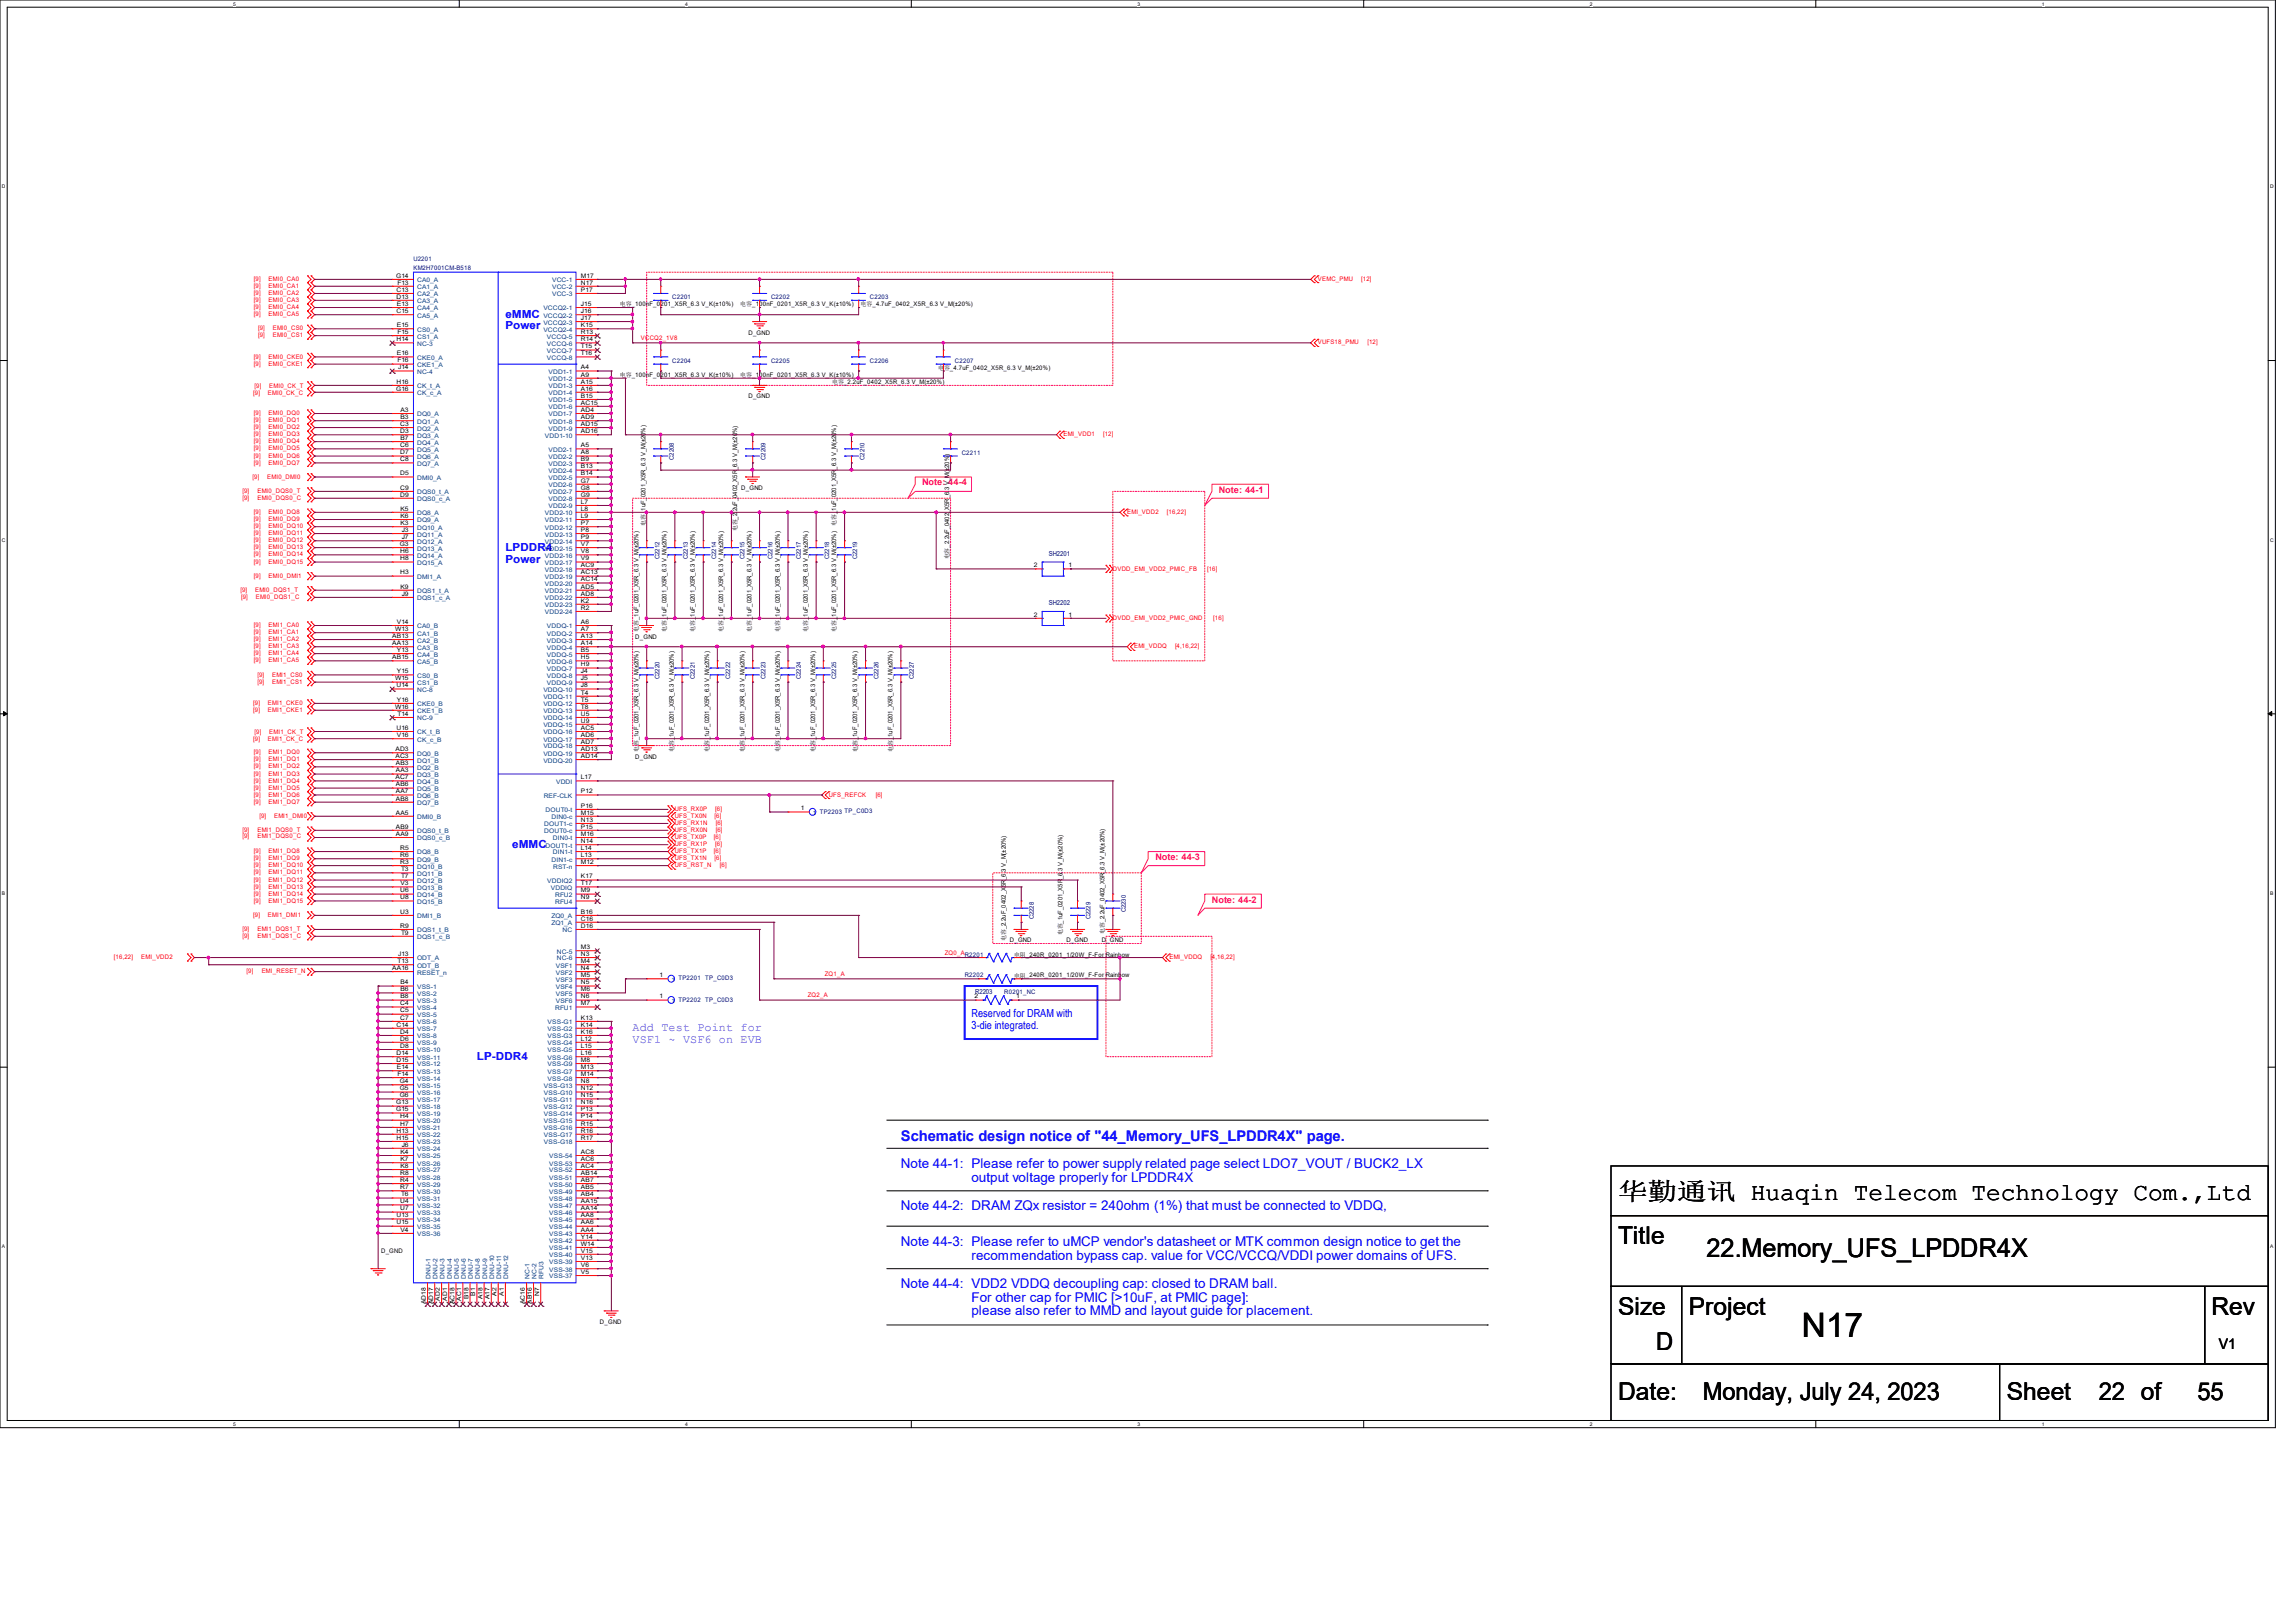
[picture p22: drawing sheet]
<svg xmlns="http://www.w3.org/2000/svg" width="297mm" height="210mm" viewBox="0 0 297 210" stroke-linecap="round" stroke-linejoin="round" font-family="sans-serif">
<defs><g id="words">
<text font-size="4.4" x="233.2" y="173.1">N17</text>
<text font-size="3.3" x="220.9" y="162.6">22.Memory_UFS_LPDDR4X</text>
<g font-size="3.2">
<text x="209.4" y="155.2">华勤通讯 Huaqin Telecom Technology Com.,Ltd</text>
<text x="209.4" y="161">Title</text>
<text x="209.4" y="170.2">Size</text>
<text x="218.6" y="170.2">Project</text>
<text x="286.2" y="170.2">Rev</text>
<text x="214.3" y="174.8">D</text>
<text x="209.4" y="181.1">Date:</text>
<text x="220.4" y="181.1">Monday, July 24, 2023</text>
<text x="259.7" y="181.1">Sheet</text>
<text x="271.6" y="181.1">22 of</text>
<text x="284.4" y="181.1">55</text>
</g>
<text font-size="1.9" fill="#00f" x="116.6" y="147.7">Schematic design notice of &quot;44_Memory_UFS_LPDDR4X&quot; page.</text>
<text font-size="1.9" x="287.2" y="174.5">V1</text>
<g font-size="1.7" fill="#00f">
<text x="116.6" y="151.1">Note 44-1: Please refer to power supply related page select LDO7_VOUT / BUCK2_LX</text>
<text x="125.7" y="152.9">output voltage properly for LPDDR4X</text>
<text x="116.6" y="156.6">Note 44-2: DRAM ZQx resistor = 240ohm (1%) that must be connected to VDDQ,</text>
<text x="116.6" y="161.2">Note 44-3: Please refer to uMCP vendor's datasheet or MTK common design notice to get the</text>
<text x="116.6" y="166.7">Note 44-4: VDD2 VDDQ decoupling cap: closed to DRAM ball.</text>
<text x="125.7" y="163">recommendation bypass cap. value for VCC/VCCQ/VDDI power domains of UFS.</text>
<text x="125.7" y="168.4">For other cap for PMIC [&gt;10uF, at PMIC page]:</text>
<text x="125.7" y="170.2">please also refer to MMD and layout guide for placement.</text>
</g>
<g font-size="1.5" fill="#8000ff">
<text x="81.9" y="133.4">Add Test Point for</text>
<text x="81.9" y="134.9">VSF1 ~ VSF6 on EVB</text>
</g>
<g font-size="1.4" fill="#00f">
<text x="65.4" y="41.1">eMMC</text>
<text x="65.4" y="42.6">Power</text>
<text x="65.4" y="71.3">LPDDR4</text>
<text x="65.4" y="72.8">Power</text>
<text x="66.3" y="109.7">eMMC</text>
<text x="125.7" y="131.7">Reserved for DRAM with</text>
<text x="61.7" y="137.2">LP-DDR4</text>
<text x="125.7" y="133.1">3-die integrated.</text>
</g>
<g font-size="1.2" fill="#ff0080">
<text x="119.3" y="62.8">Note: 44-4</text>
<text x="157.7" y="63.8">Note: 44-1</text>
<text x="149.5" y="111.3">Note: 44-3</text>
<text x="156.8" y="116.8">Note: 44-2</text>
</g>
<g font-size=".9" fill="#000080">
<text x="135.7" y="71.9">SH2201</text>
<text x="135.7" y="78.3">SH2202</text>
<text x="126.2" y="128.7">R2203</text>
</g>
<g font-size=".8">
<text x="51.3" y="35.9">G14</text>
<text x="75.2" y="35.9">M17</text>
<text x="51.3" y="40.5">C15</text>
<text x="51.3" y="38.6">D13</text>
<text x="51.3" y="37.8">C13</text>
<text x="51.4" y="39.6">E13</text>
<text x="51.4" y="36.8">F13</text>
<text x="75.2" y="41.4">J17</text>
<text x="75.2" y="39.6">J15</text>
<text x="75.2" y="40.5">J16</text>
<text x="75.2" y="36.8">N17</text>
<text x="75.2" y="37.8">P17</text>
<text x="80.2" y="39.6">电容_100nF_0201_X5R_6.3 V_K(±10%)</text>
<text x="95.8" y="39.6">电容_100nF_0201_X5R_6.3 V_K(±10%)</text>
<text x="111.4" y="39.6">电容_4.7uF_0402_X5R_6.3 V_M(±20%)</text>
<text x="51.3" y="44.2">H14</text>
<text x="51.4" y="42.3">E15</text>
<text x="51.4" y="46">E16</text>
<text x="51.4" y="46.9">F16</text>
<text x="51.4" y="43.2">F15</text>
<text x="51.5" y="47.8">J14</text>
<text x="75.2" y="43.2">R13</text>
<text x="75.2" y="44.2">R14</text>
<text x="75.2" y="42.3">K15</text>
<text x="75.2" y="45.1">T15</text>
<text x="75.2" y="46">T16</text>
<text x="75.2" y="47.8">A4</text>
<text x="96.9" y="43.3">D_GND</text>
<text x="121.4" y="47.9">电容_4.7uF_0402_X5R_6.3 V_M(±20%)</text>
<text x="51.3" y="50.5">G16</text>
<text x="51.3" y="49.7">H16</text>
<text x="51.8" y="53.3">A3</text>
<text x="75.2" y="51.5">B15</text>
<text x="75.2" y="52.4">AC15</text>
<text x="75.2" y="53.3">AD4</text>
<text x="75.2" y="48.7">A9</text>
<text x="75.2" y="49.7">A15</text>
<text x="75.2" y="50.5">A16</text>
<text x="80.2" y="48.8">电容_100nF_0201_X5R_6.3 V_K(±10%)</text>
<text x="95.8" y="48.8">电容_100nF_0201_X5R_6.3 V_K(±10%)</text>
<text x="96.9" y="51.5">D_GND</text>
<text x="107.7" y="49.7">电容_2.2uF_0402_X5R_6.3 V_M(±20%)</text>
<text x="51.8" y="58.8">D7</text>
<text x="51.8" y="59.7">C8</text>
<text x="51.8" y="56">D3</text>
<text x="51.8" y="57.9">C6</text>
<text x="51.8" y="55.1">C3</text>
<text x="51.8" y="56.9">B7</text>
<text x="51.8" y="54.2">B3</text>
<text x="75.2" y="54.2">AD9</text>
<text x="75.2" y="57.9">A5</text>
<text x="75.2" y="58.8">A8</text>
<text x="75.2" y="59.7">B9</text>
<text x="75.2" y="55.1">AD15</text>
<text x="75.2" y="56">AD16</text>
<text x="51.8" y="64.3">D9</text>
<text x="51.8" y="61.5">D5</text>
<text x="51.8" y="63.4">C9</text>
<text x="75.2" y="60.6">B13</text>
<text x="75.2" y="61.5">B14</text>
<text x="75.2" y="65.2">L7</text>
<text x="75.2" y="62.4">G7</text>
<text x="75.2" y="63.4">G8</text>
<text x="75.2" y="64.3">G9</text>
<text x="95.9" y="63.4">D_GND</text>
<text x="51.7" y="70.7">G3</text>
<text x="51.8" y="71.6">H6</text>
<text x="51.8" y="67">K6</text>
<text x="51.8" y="67.9">K3</text>
<text x="51.8" y="66.1">K5</text>
<text x="52" y="68.8">J3</text>
<text x="52" y="69.8">J7</text>
<text x="75.2" y="67.9">P7</text>
<text x="75.2" y="66.1">L8</text>
<text x="75.2" y="67">L9</text>
<text x="75.2" y="68.8">P8</text>
<text x="75.2" y="69.8">P9</text>
<text x="75.2" y="70.7">V7</text>
<text x="75.2" y="71.6">V8</text>
<text x="83.5" y="68" transform="rotate(-90 83.5 68)">电容_1uF_0201_X5R_6.3 V_M(±20%)</text>
<text x="95.4" y="68.7" transform="rotate(-90 95.4 68.7)">电容_2.2uF_0402_X5R_6.3 V_M(±20%)</text>
<text x="108.2" y="68" transform="rotate(-90 108.2 68)">电容_1uF_0201_X5R_6.3 V_M(±20%)</text>
<text x="51.8" y="74.3">H3</text>
<text x="51.8" y="72.5">H8</text>
<text x="51.8" y="76.2">K9</text>
<text x="52" y="77.1">J9</text>
<text x="75.2" y="73.4">AC9</text>
<text x="75.2" y="74.3">AC13</text>
<text x="75.2" y="75.2">AC14</text>
<text x="75.2" y="76.2">AD5</text>
<text x="75.2" y="77.1">AD8</text>
<text x="75.2" y="78">K2</text>
<text x="75.2" y="72.5">V9</text>
<text x="122.9" y="72.4" transform="rotate(-90 122.9 72.4)">电容_2.2uF_0402_X5R_6.3 V_M(±20%)</text>
<text x="133.8" y="73.4">2</text>
<text x="138.3" y="73.4">1</text>
<text x="50.8" y="82.5">AB13</text>
<text x="50.8" y="83.5">AA13</text>
<text x="51.1" y="81.7">W13</text>
<text x="51.4" y="80.7">V14</text>
<text x="75.2" y="82.5">A13</text>
<text x="75.2" y="83.5">A14</text>
<text x="75.2" y="81.7">A7</text>
<text x="75.2" y="80.7">A6</text>
<text x="75.2" y="78.9">R2</text>
<text x="82.2" y="82.6">D_GND</text>
<text x="82.6" y="81.7" transform="rotate(-90 82.6 81.7)">电容_1uF_0201_X5R_6.3 V_M(±20%)</text>
<text x="86.3" y="81.7" transform="rotate(-90 86.3 81.7)">电容_1uF_0201_X5R_6.3 V_M(±20%)</text>
<text x="89.9" y="81.7" transform="rotate(-90 89.9 81.7)">电容_1uF_0201_X5R_6.3 V_M(±20%)</text>
<text x="93.6" y="81.7" transform="rotate(-90 93.6 81.7)">电容_1uF_0201_X5R_6.3 V_M(±20%)</text>
<text x="97.2" y="81.7" transform="rotate(-90 97.2 81.7)">电容_1uF_0201_X5R_6.3 V_M(±20%)</text>
<text x="100.9" y="81.7" transform="rotate(-90 100.9 81.7)">电容_1uF_0201_X5R_6.3 V_M(±20%)</text>
<text x="104.6" y="81.7" transform="rotate(-90 104.6 81.7)">电容_1uF_0201_X5R_6.3 V_M(±20%)</text>
<text x="108.2" y="81.7" transform="rotate(-90 108.2 81.7)">电容_1uF_0201_X5R_6.3 V_M(±20%)</text>
<text x="133.8" y="79.8">2</text>
<text x="138.3" y="79.8">1</text>
<text x="50.8" y="85.3">AB15</text>
<text x="51.1" y="88">W15</text>
<text x="51.3" y="88.9">U14</text>
<text x="51.4" y="84.4">Y13</text>
<text x="51.4" y="87.1">Y15</text>
<text x="75.2" y="89.9">T4</text>
<text x="75.2" y="84.4">B5</text>
<text x="75.2" y="86.2">H9</text>
<text x="75.2" y="87.1">J4</text>
<text x="75.2" y="88">J5</text>
<text x="75.2" y="88.9">J8</text>
<text x="75.2" y="85.3">H5</text>
<text x="51.1" y="91.7">W16</text>
<text x="51.3" y="94.4">U16</text>
<text x="51.4" y="90.8">Y16</text>
<text x="51.4" y="95.4">V16</text>
<text x="51.4" y="92.6">T14</text>
<text x="75.2" y="94.4">AC5</text>
<text x="75.2" y="90.8">T5</text>
<text x="75.2" y="95.4">AD6</text>
<text x="75.2" y="91.7">T8</text>
<text x="75.2" y="93.5">U9</text>
<text x="75.2" y="92.6">U5</text>
<text x="51.2" y="97.2">AD3</text>
<text x="51.2" y="98.1">AC3</text>
<text x="51.2" y="100.8">AC7</text>
<text x="51.2" y="99">AB3</text>
<text x="51.2" y="99.9">AA3</text>
<text x="51.2" y="101.8">AB6</text>
<text x="75.2" y="100.8">L17</text>
<text x="75.2" y="96.3">AD7</text>
<text x="75.2" y="97.2">AD13</text>
<text x="75.2" y="98.1">AD14</text>
<text x="82.2" y="98.2">D_GND</text>
<text x="82.6" y="97.3" transform="rotate(-90 82.6 97.3)">电容_1uF_0201_X5R_6.3 V_M(±20%)</text>
<text x="87.2" y="97.3" transform="rotate(-90 87.2 97.3)">电容_1uF_0201_X5R_6.3 V_M(±20%)</text>
<text x="91.8" y="97.3" transform="rotate(-90 91.8 97.3)">电容_1uF_0201_X5R_6.3 V_M(±20%)</text>
<text x="96.4" y="97.3" transform="rotate(-90 96.4 97.3)">电容_1uF_0201_X5R_6.3 V_M(±20%)</text>
<text x="100.9" y="97.3" transform="rotate(-90 100.9 97.3)">电容_1uF_0201_X5R_6.3 V_M(±20%)</text>
<text x="105.5" y="97.3" transform="rotate(-90 105.5 97.3)">电容_1uF_0201_X5R_6.3 V_M(±20%)</text>
<text x="111" y="97.3" transform="rotate(-90 111 97.3)">电容_1uF_0201_X5R_6.3 V_M(±20%)</text>
<text x="115.5" y="97.3" transform="rotate(-90 115.5 97.3)">电容_1uF_0201_X5R_6.3 V_M(±20%)</text>
<text x="51.2" y="102.7">AA7</text>
<text x="51.2" y="103.6">AB8</text>
<text x="51.2" y="107.2">AB9</text>
<text x="51.2" y="105.4">AA5</text>
<text x="75.2" y="102.7">P12</text>
<text x="75.2" y="104.5">P16</text>
<text x="75.2" y="105.4">M15</text>
<text x="75.2" y="106.3">N13</text>
<text x="75.2" y="107.2">P15</text>
<text x="103.6" y="104.9">1</text>
<text x="51.2" y="108.2">AA9</text>
<text x="51.8" y="110">R5</text>
<text x="51.8" y="110.9">R6</text>
<text x="51.8" y="111.8">R3</text>
<text x="51.9" y="112.7">T3</text>
<text x="51.9" y="113.7">T7</text>
<text x="75.2" y="108.2">M16</text>
<text x="75.2" y="109.1">N14</text>
<text x="75.2" y="110">L14</text>
<text x="75.2" y="110.9">L13</text>
<text x="75.2" y="111.8">M12</text>
<text x="75.2" y="113.7">K17</text>
<text x="51.8" y="115.5">U6</text>
<text x="51.8" y="116.4">U8</text>
<text x="51.8" y="118.2">U3</text>
<text x="51.8" y="114.5">V3</text>
<text x="75.2" y="115.5">M9</text>
<text x="75.2" y="118.2">B16</text>
<text x="75.2" y="119.1">C16</text>
<text x="75.2" y="116.4">N9</text>
<text x="75.2" y="114.5">T17</text>
<text x="50.8" y="125.5">AA16</text>
<text x="51.4" y="124.6">T13</text>
<text x="51.5" y="123.7">J13</text>
<text x="51.8" y="120.1">R9</text>
<text x="51.9" y="120.9">T9</text>
<text x="75.2" y="120.1">D16</text>
<text x="75.2" y="122.8">M3</text>
<text x="75.2" y="123.7">N3</text>
<text x="75.2" y="124.6">M4</text>
<text x="75.2" y="125.5">N4</text>
<text x="130.2" y="121.8" transform="rotate(-90 130.2 121.8)">电容_2.2uF_0402_X5R_6.3 V_M(±20%)</text>
<text x="130.7" y="121.9">D_GND</text>
<text x="131.2" y="123.8">电阻_240R_0201_1/20W_F-For Rainbow</text>
<text x="137.5" y="121" transform="rotate(-90 137.5 121)">电容_1uF_0201_X5R_6.3 V_M(±20%)</text>
<text x="138" y="121.9">D_GND</text>
<text x="142.6" y="121.9">D_GND</text>
<text x="143" y="120.9" transform="rotate(-90 143 120.9)">电容_2.2uF_0402_X5R_6.3 V_M(±20%)</text>
<text x="51.8" y="130.1">C4</text>
<text x="51.8" y="131">C5</text>
<text x="51.8" y="131.9">C7</text>
<text x="51.8" y="127.4">B4</text>
<text x="51.8" y="128.3">B6</text>
<text x="51.8" y="129.2">B8</text>
<text x="75.2" y="126.4">M5</text>
<text x="75.2" y="127.4">N5</text>
<text x="75.2" y="128.3">M6</text>
<text x="75.2" y="129.2">N6</text>
<text x="75.2" y="130.1">M7</text>
<text x="75.2" y="131.9">K13</text>
<text x="85.3" y="126.4">1</text>
<text x="85.3" y="129.2">1</text>
<text x="126.1" y="129.2">2</text>
<text x="131.2" y="126.5">电阻_240R_0201_1/20W_F-For Rainbow</text>
<text x="131.5" y="129.2">1</text>
<text x="51.3" y="132.8">C14</text>
<text x="51.3" y="136.5">D14</text>
<text x="51.3" y="137.4">D15</text>
<text x="51.8" y="133.8">D4</text>
<text x="51.8" y="134.7">D6</text>
<text x="51.8" y="135.6">D8</text>
<text x="75.2" y="132.8">K14</text>
<text x="75.2" y="133.8">K16</text>
<text x="75.2" y="134.7">L12</text>
<text x="75.2" y="135.6">L15</text>
<text x="75.2" y="136.5">L16</text>
<text x="75.2" y="137.4">M8</text>
<text x="51.3" y="142.9">G13</text>
<text x="51.3" y="143.8">G15</text>
<text x="51.4" y="138.3">E14</text>
<text x="51.4" y="139.2">F14</text>
<text x="51.7" y="140.2">G4</text>
<text x="51.7" y="141.1">G5</text>
<text x="51.7" y="142">G6</text>
<text x="75.2" y="141.1">N12</text>
<text x="75.2" y="143.8">P13</text>
<text x="75.2" y="142.9">N16</text>
<text x="75.2" y="142">N15</text>
<text x="75.2" y="140.2">N8</text>
<text x="75.2" y="138.3">M13</text>
<text x="75.2" y="139.2">M14</text>
<text x="51.3" y="146.6">H13</text>
<text x="51.3" y="147.5">H15</text>
<text x="51.8" y="144.7">H4</text>
<text x="51.8" y="145.7">H7</text>
<text x="51.8" y="149.3">K4</text>
<text x="52" y="148.4">J6</text>
<text x="75.2" y="149.3">AC8</text>
<text x="75.2" y="144.7">P14</text>
<text x="75.2" y="145.7">R15</text>
<text x="75.2" y="146.6">R16</text>
<text x="75.2" y="147.5">R17</text>
<text x="51.8" y="152.9">R4</text>
<text x="51.8" y="153.9">R7</text>
<text x="51.8" y="155.7">U4</text>
<text x="51.8" y="152.1">R8</text>
<text x="51.8" y="150.2">K7</text>
<text x="51.8" y="151.1">K8</text>
<text x="51.9" y="154.8">T6</text>
<text x="75.2" y="155.7">AA15</text>
<text x="75.2" y="154.8">AB4</text>
<text x="75.2" y="153.9">AB5</text>
<text x="75.2" y="152.9">AB7</text>
<text x="75.2" y="152.1">AB14</text>
<text x="75.2" y="151.1">AC4</text>
<text x="75.2" y="150.2">AC6</text>
<text x="51.3" y="157.5">U13</text>
<text x="51.3" y="158.4">U15</text>
<text x="51.8" y="156.6">U7</text>
<text x="51.8" y="159.4">V4</text>
<text x="75.2" y="156.6">AA14</text>
<text x="75.2" y="157.5">AA8</text>
<text x="75.2" y="161.2">W14</text>
<text x="75.2" y="160.3">Y14</text>
<text x="75.2" y="159.4">AA4</text>
<text x="75.2" y="158.4">AA6</text>
<text x="49.3" y="162.2">D_GND</text>
<text x="61.5" y="167.7" transform="rotate(-90 61.5 167.7)">B1</text>
<text x="64.3" y="167.7" transform="rotate(-90 64.3 167.7)">A2</text>
<text x="65.2" y="167.7" transform="rotate(-90 65.2 167.7)">A1</text>
<text x="69.8" y="167.7" transform="rotate(-90 69.8 167.7)">N7</text>
<text x="75.2" y="164.8">V5</text>
<text x="75.2" y="164">V6</text>
<text x="75.2" y="163">V13</text>
<text x="75.2" y="162.1">V15</text>
<text x="55.1" y="168.8" transform="rotate(-90 55.1 168.8)">AD18</text>
<text x="56" y="168.8" transform="rotate(-90 56 168.8)">AD17</text>
<text x="56.9" y="168.3" transform="rotate(-90 56.9 168.3)">AD2</text>
<text x="57.9" y="168.3" transform="rotate(-90 57.9 168.3)">AD1</text>
<text x="58.8" y="168.8" transform="rotate(-90 58.8 168.8)">AC18</text>
<text x="59.7" y="168.3" transform="rotate(-90 59.7 168.3)">AC1</text>
<text x="60.6" y="168.2" transform="rotate(-90 60.6 168.2)">B18</text>
<text x="62.4" y="168.2" transform="rotate(-90 62.4 168.2)">A18</text>
<text x="63.4" y="168.2" transform="rotate(-90 63.4 168.2)">A17</text>
<text x="67.9" y="168.8" transform="rotate(-90 67.9 168.8)">AC16</text>
<text x="68.8" y="168.7" transform="rotate(-90 68.8 168.7)">AB16</text>
<text x="77.6" y="171.3">D_GND</text>
</g>
<g font-size=".8" fill="#000080">
<text x="53.5" y="33.8">U2201</text>
<text x="53.5" y="34.9">KM2H7001CM-B518</text>
<text x="87" y="38.7">C2201</text>
<text x="99.8" y="38.7">C2202</text>
<text x="112.6" y="38.7">C2203</text>
<text x="87" y="46.9">C2204</text>
<text x="99.8" y="46.9">C2205</text>
<text x="112.6" y="46.9">C2206</text>
<text x="123.6" y="46.9">C2207</text>
<text x="87.2" y="59.5" transform="rotate(-90 87.2 59.5)">C2208</text>
<text x="99.1" y="59.5" transform="rotate(-90 99.1 59.5)">C2209</text>
<text x="111.9" y="59.5" transform="rotate(-90 111.9 59.5)">C2210</text>
<text x="124.5" y="58.8">C2211</text>
<text x="85.3" y="72.4" transform="rotate(-90 85.3 72.4)">C2212</text>
<text x="89" y="72.4" transform="rotate(-90 89 72.4)">C2213</text>
<text x="92.7" y="72.4" transform="rotate(-90 92.7 72.4)">C2214</text>
<text x="96.3" y="72.4" transform="rotate(-90 96.3 72.4)">C2215</text>
<text x="100" y="72.4" transform="rotate(-90 100 72.4)">C2216</text>
<text x="103.6" y="72.4" transform="rotate(-90 103.6 72.4)">C2217</text>
<text x="107.3" y="72.4" transform="rotate(-90 107.3 72.4)">C2218</text>
<text x="111" y="72.4" transform="rotate(-90 111 72.4)">C2219</text>
<text x="85.3" y="87.9" transform="rotate(-90 85.3 87.9)">C2220</text>
<text x="89.9" y="87.9" transform="rotate(-90 89.9 87.9)">C2221</text>
<text x="94.5" y="87.9" transform="rotate(-90 94.5 87.9)">C2222</text>
<text x="99.1" y="87.9" transform="rotate(-90 99.1 87.9)">C2223</text>
<text x="103.6" y="87.9" transform="rotate(-90 103.6 87.9)">C2224</text>
<text x="108.2" y="87.9" transform="rotate(-90 108.2 87.9)">C2225</text>
<text x="113.7" y="87.9" transform="rotate(-90 113.7 87.9)">C2226</text>
<text x="118.3" y="87.9" transform="rotate(-90 118.3 87.9)">C2227</text>
<text x="109.3" y="105.2">TP_C0D3</text>
<text x="133.8" y="119" transform="rotate(-90 133.8 119)">C2228</text>
<text x="141.1" y="119" transform="rotate(-90 141.1 119)">C2229</text>
<text x="145.7" y="118.1" transform="rotate(-90 145.7 118.1)">C2230</text>
<text x="124.8" y="123.8">R2201</text>
<text x="91.3" y="126.9">TP_C0D3</text>
<text x="91.3" y="129.6">TP_C0D3</text>
<text x="124.8" y="126.5">R2202</text>
<text x="130" y="128.6">R0201_NC</text>
</g>
<g font-size=".8" fill="#f00">
<text x="32.9" y="36.4">[9]</text>
<text x="32.9" y="37.3">[9]</text>
<text x="32.9" y="38.2">[9]</text>
<text x="32.9" y="39.1">[9]</text>
<text x="32.9" y="40">[9]</text>
<text x="32.9" y="40.9">[9]</text>
<text x="34.8" y="36.4">EMI0_CA0</text>
<text x="34.8" y="37.3">EMI0_CA1</text>
<text x="34.8" y="38.2">EMI0_CA2</text>
<text x="34.8" y="39.1">EMI0_CA3</text>
<text x="34.8" y="40">EMI0_CA4</text>
<text x="34.8" y="40.9">EMI0_CA5</text>
<text x="170.6" y="36.4">VEMC_PMU</text>
<text x="176.2" y="36.4">[12]</text>
<text x="32.9" y="46.4">[9]</text>
<text x="32.9" y="47.3">[9]</text>
<text x="33.4" y="42.8">[9]</text>
<text x="33.4" y="43.6">[9]</text>
<text x="34.8" y="46.4">EMI0_CKE0</text>
<text x="34.8" y="47.3">EMI0_CKE1</text>
<text x="35.3" y="42.8">EMI0_CS0</text>
<text x="35.3" y="43.6">EMI0_CS1</text>
<text x="82.9" y="44">VCCQ2_1V8</text>
<text x="170.6" y="44.6">VUFS18_PMU</text>
<text x="177" y="44.6">[12]</text>
<text x="32.8" y="51.1">[9]</text>
<text x="32.9" y="53.7">[9]</text>
<text x="32.9" y="50.2">[9]</text>
<text x="34.7" y="51.1">EMI0_CK_C</text>
<text x="34.8" y="53.7">EMI0_DQ0</text>
<text x="34.8" y="50.2">EMI0_CK_T</text>
<text x="32.9" y="54.7">[9]</text>
<text x="32.9" y="55.5">[9]</text>
<text x="32.9" y="56.5">[9]</text>
<text x="32.9" y="57.4">[9]</text>
<text x="32.9" y="58.3">[9]</text>
<text x="32.9" y="59.2">[9]</text>
<text x="34.8" y="54.7">EMI0_DQ1</text>
<text x="34.8" y="55.5">EMI0_DQ2</text>
<text x="34.8" y="56.5">EMI0_DQ3</text>
<text x="34.8" y="57.4">EMI0_DQ4</text>
<text x="34.8" y="58.3">EMI0_DQ5</text>
<text x="34.8" y="59.2">EMI0_DQ6</text>
<text x="137.6" y="56.5">EMI_VDD1</text>
<text x="142.8" y="56.5">[12]</text>
<text x="31.4" y="63.8">[9]</text>
<text x="31.4" y="64.7">[9]</text>
<text x="32.7" y="61.9">[9]</text>
<text x="32.9" y="60.1">[9]</text>
<text x="33.3" y="63.8">EMI0_DQS0_T</text>
<text x="33.3" y="64.7">EMI0_DQS0_C</text>
<text x="34.6" y="61.9">EMI0_DMI0</text>
<text x="34.8" y="60.1">EMI0_DQ7</text>
<text x="32.9" y="66.5">[9]</text>
<text x="32.9" y="67.4">[9]</text>
<text x="32.9" y="68.4">[9]</text>
<text x="32.9" y="69.3">[9]</text>
<text x="32.9" y="70.2">[9]</text>
<text x="32.9" y="71.1">[9]</text>
<text x="34.8" y="66.5">EMI0_DQ8</text>
<text x="34.8" y="67.4">EMI0_DQ9</text>
<text x="34.8" y="68.4">EMI0_DQ10</text>
<text x="34.8" y="69.3">EMI0_DQ11</text>
<text x="34.8" y="70.2">EMI0_DQ12</text>
<text x="34.8" y="71.1">EMI0_DQ13</text>
<text x="145.9" y="66.5">EMI_VDD2</text>
<text x="151" y="66.5">[16,22]</text>
<text x="31.1" y="76.6">[9]</text>
<text x="31.2" y="77.5">[9]</text>
<text x="32.9" y="72">[9]</text>
<text x="32.9" y="72.9">[9]</text>
<text x="32.9" y="74.8">[9]</text>
<text x="33" y="76.6">EMI0_DQS1_T</text>
<text x="33.1" y="77.5">EMI0_DQS1_C</text>
<text x="34.8" y="72">EMI0_DQ14</text>
<text x="34.8" y="72.9">EMI0_DQ15</text>
<text x="34.8" y="74.8">EMI0_DMI1</text>
<text x="144" y="73.8">DVDD_EMI_VDD2_PMIC_FB</text>
<text x="156.2" y="73.8">[16]</text>
<text x="32.9" y="81.1">[9]</text>
<text x="32.9" y="82.1">[9]</text>
<text x="32.9" y="83">[9]</text>
<text x="32.9" y="83.9">[9]</text>
<text x="34.8" y="81.1">EMI1_CA0</text>
<text x="34.8" y="82.1">EMI1_CA1</text>
<text x="34.8" y="83">EMI1_CA2</text>
<text x="34.8" y="83.9">EMI1_CA3</text>
<text x="144" y="80.2">DVDD_EMI_VDD2_PMIC_GND</text>
<text x="146.8" y="83.9">EMI_VDDQ</text>
<text x="152.1" y="83.9">[4,16,22]</text>
<text x="157" y="80.2">[16]</text>
<text x="32.9" y="84.8">[9]</text>
<text x="32.9" y="85.7">[9]</text>
<text x="33.3" y="87.5">[9]</text>
<text x="33.3" y="88.5">[9]</text>
<text x="34.8" y="84.8">EMI1_CA4</text>
<text x="34.8" y="85.7">EMI1_CA5</text>
<text x="35.2" y="87.5">EMI1_CS0</text>
<text x="35.2" y="88.5">EMI1_CS1</text>
<text x="32.8" y="91.2">[9]</text>
<text x="32.8" y="92.1">[9]</text>
<text x="32.8" y="95.9">[9]</text>
<text x="32.9" y="95">[9]</text>
<text x="34.7" y="91.2">EMI1_CKE0</text>
<text x="34.7" y="92.1">EMI1_CKE1</text>
<text x="34.7" y="95.9">EMI1_CK_C</text>
<text x="34.8" y="95">EMI1_CK_T</text>
<text x="32.9" y="97.6">[9]</text>
<text x="32.9" y="98.5">[9]</text>
<text x="32.9" y="99.4">[9]</text>
<text x="32.9" y="100.4">[9]</text>
<text x="32.9" y="101.3">[9]</text>
<text x="34.8" y="97.6">EMI1_DQ0</text>
<text x="34.8" y="98.5">EMI1_DQ1</text>
<text x="34.8" y="99.4">EMI1_DQ2</text>
<text x="34.8" y="100.4">EMI1_DQ3</text>
<text x="34.8" y="101.3">EMI1_DQ4</text>
<text x="31.4" y="107.6">[9]</text>
<text x="32.9" y="102.2">[9]</text>
<text x="32.9" y="103.1">[9]</text>
<text x="32.9" y="104">[9]</text>
<text x="33.3" y="107.6">EMI1_DQS0_T</text>
<text x="33.6" y="105.8">[9]</text>
<text x="34.8" y="102.2">EMI1_DQ5</text>
<text x="34.8" y="103.1">EMI1_DQ6</text>
<text x="34.8" y="104">EMI1_DQ7</text>
<text x="35.5" y="105.8">EMI1_DMI0</text>
<text x="87.3" y="104.9">UFS_RX0P</text>
<text x="87.3" y="105.8">UFS_TX0N</text>
<text x="87.3" y="106.8">UFS_RX1N</text>
<text x="87.3" y="107.6">UFS_RX0N</text>
<text x="92.5" y="105.8">[6]</text>
<text x="92.5" y="104.9">[6]</text>
<text x="92.6" y="106.8">[6]</text>
<text x="92.6" y="107.6">[6]</text>
<text x="107.3" y="103.1">UFS_REFCK</text>
<text x="113.3" y="103.1">[6]</text>
<text x="31.4" y="108.5">[9]</text>
<text x="32.9" y="110.4">[9]</text>
<text x="32.9" y="111.3">[9]</text>
<text x="32.9" y="112.2">[9]</text>
<text x="32.9" y="113.2">[9]</text>
<text x="33.3" y="108.5">EMI1_DQS0_C</text>
<text x="34.8" y="110.4">EMI1_DQ8</text>
<text x="34.8" y="111.3">EMI1_DQ9</text>
<text x="34.8" y="112.2">EMI1_DQ10</text>
<text x="34.8" y="113.2">EMI1_DQ11</text>
<text x="87.3" y="108.6">UFS_TX0P</text>
<text x="87.3" y="109.5">UFS_RX1P</text>
<text x="87.3" y="110.4">UFS_TX1P</text>
<text x="87.3" y="111.3">UFS_TX1N</text>
<text x="87.3" y="112.2">UFS_RST_N</text>
<text x="92.4" y="108.6">[6]</text>
<text x="92.4" y="110.4">[6]</text>
<text x="92.5" y="111.3">[6]</text>
<text x="92.5" y="109.5">[6]</text>
<text x="93.2" y="112.2">[6]</text>
<text x="32.8" y="118.7">[9]</text>
<text x="32.9" y="114.1">[9]</text>
<text x="32.9" y="115">[9]</text>
<text x="32.9" y="115.9">[9]</text>
<text x="32.9" y="116.8">[9]</text>
<text x="34.7" y="118.7">EMI1_DMI1</text>
<text x="34.8" y="114.1">EMI1_DQ12</text>
<text x="34.8" y="115">EMI1_DQ13</text>
<text x="34.8" y="115.9">EMI1_DQ14</text>
<text x="34.8" y="116.8">EMI1_DQ15</text>
<text x="14.7" y="124">[16,22]</text>
<text x="18.3" y="124">EMI_VDD2</text>
<text x="31.4" y="120.5">[9]</text>
<text x="31.4" y="121.4">[9]</text>
<text x="31.9" y="125.9">[9]</text>
<text x="33.3" y="120.5">EMI1_DQS1_T</text>
<text x="33.3" y="121.4">EMI1_DQS1_C</text>
<text x="33.9" y="125.9">EMI_RESET_N</text>
<text x="122.3" y="123.5">ZQ0_A</text>
<text x="151.3" y="124.1">EMI_VDDQ</text>
<text x="156.6" y="124.1">[4,16,22]</text>
<text x="104.5" y="129">ZQ2_A</text>
<text x="106.7" y="126.3">ZQ1_A</text>
</g>
<g font-size=".8" fill="#004080">
<text x="54" y="41.1">CA5_A</text>
<text x="54" y="40.2">CA4_A</text>
<text x="54" y="39.2">CA3_A</text>
<text x="54" y="38.4">CA2_A</text>
<text x="54" y="37.4">CA1_A</text>
<text x="54" y="36.5">CA0_A</text>
<text x="70.3" y="42">VCCQ2-3</text>
<text x="70.3" y="40.2">VCCQ2-1</text>
<text x="70.3" y="41.1">VCCQ2-2</text>
<text x="71.5" y="36.5">VCC-1</text>
<text x="71.5" y="37.4">VCC-2</text>
<text x="71.5" y="38.4">VCC-3</text>
<text x="54" y="42.9">CS0_A</text>
<text x="54" y="46.6">CKE0_A</text>
<text x="54" y="47.5">CKE1_A</text>
<text x="54" y="44.7">NC-3</text>
<text x="54" y="43.8">CS1_A</text>
<text x="70.3" y="42.9">VCCQ2-4</text>
<text x="70.8" y="43.8">VCCQ-5</text>
<text x="70.8" y="44.7">VCCQ-6</text>
<text x="70.8" y="45.7">VCCQ-7</text>
<text x="70.8" y="46.6">VCCQ-8</text>
<text x="54" y="48.4">NC-4</text>
<text x="54" y="53.9">DQ0_A</text>
<text x="54" y="50.2">CK_t_A</text>
<text x="54" y="51.1">CK_c_A</text>
<text x="71" y="52.1">VDD1-5</text>
<text x="71" y="53">VDD1-6</text>
<text x="71" y="53.9">VDD1-7</text>
<text x="71" y="48.4">VDD1-1</text>
<text x="71" y="49.3">VDD1-2</text>
<text x="71" y="50.2">VDD1-3</text>
<text x="71" y="51.1">VDD1-4</text>
<text x="54" y="59.4">DQ6_A</text>
<text x="54" y="56.6">DQ3_A</text>
<text x="54" y="57.5">DQ4_A</text>
<text x="54" y="58.5">DQ5_A</text>
<text x="54" y="55.7">DQ2_A</text>
<text x="54" y="54.8">DQ1_A</text>
<text x="70.5" y="56.6">VDD1-10</text>
<text x="71" y="54.8">VDD1-8</text>
<text x="71" y="58.5">VDD2-1</text>
<text x="71" y="59.4">VDD2-2</text>
<text x="71" y="55.7">VDD1-9</text>
<text x="54" y="60.3">DQ7_A</text>
<text x="54" y="64.9">DQS0_c_A</text>
<text x="54" y="62.1">DMI0_A</text>
<text x="54" y="64">DQS0_t_A</text>
<text x="71" y="60.3">VDD2-3</text>
<text x="71" y="61.2">VDD2-4</text>
<text x="71" y="62.1">VDD2-5</text>
<text x="71" y="65.8">VDD2-9</text>
<text x="71" y="63">VDD2-6</text>
<text x="71" y="64">VDD2-7</text>
<text x="71" y="64.9">VDD2-8</text>
<text x="54" y="71.2">DQ13_A</text>
<text x="54" y="67.6">DQ9_A</text>
<text x="54" y="69.4">DQ11_A</text>
<text x="54" y="70.4">DQ12_A</text>
<text x="54" y="68.5">DQ10_A</text>
<text x="54" y="66.7">DQ8_A</text>
<text x="70.5" y="68.5">VDD2-12</text>
<text x="70.5" y="66.7">VDD2-10</text>
<text x="70.5" y="67.6">VDD2-11</text>
<text x="70.5" y="69.4">VDD2-13</text>
<text x="70.5" y="70.4">VDD2-14</text>
<text x="70.5" y="71.2">VDD2-15</text>
<text x="54" y="74.9">DMI1_A</text>
<text x="54" y="73.1">DQ15_A</text>
<text x="54" y="76.7">DQS1_t_A</text>
<text x="54" y="72.2">DQ14_A</text>
<text x="54" y="77.7">DQS1_c_A</text>
<text x="70.5" y="74">VDD2-18</text>
<text x="70.5" y="74.9">VDD2-19</text>
<text x="70.5" y="75.8">VDD2-20</text>
<text x="70.5" y="76.7">VDD2-21</text>
<text x="70.5" y="77.7">VDD2-22</text>
<text x="70.5" y="72.2">VDD2-16</text>
<text x="70.5" y="73.1">VDD2-17</text>
<text x="54" y="83.1">CA2_B</text>
<text x="54" y="82.3">CA1_B</text>
<text x="54" y="81.3">CA0_B</text>
<text x="70.5" y="78.6">VDD2-23</text>
<text x="70.5" y="79.5">VDD2-24</text>
<text x="70.8" y="83.1">VDDQ-3</text>
<text x="70.8" y="82.3">VDDQ-2</text>
<text x="70.8" y="81.3">VDDQ-1</text>
<text x="54" y="85.9">CA5_B</text>
<text x="54" y="88.6">CS1_B</text>
<text x="54" y="89.5">NC-8</text>
<text x="54" y="84.1">CA3_B</text>
<text x="54" y="85">CA4_B</text>
<text x="54" y="87.7">CS0_B</text>
<text x="70.3" y="89.5">VDDQ-10</text>
<text x="70.8" y="84.1">VDDQ-4</text>
<text x="70.8" y="85">VDDQ-5</text>
<text x="70.8" y="86.8">VDDQ-7</text>
<text x="70.8" y="87.7">VDDQ-8</text>
<text x="70.8" y="88.6">VDDQ-9</text>
<text x="70.8" y="85.9">VDDQ-6</text>
<text x="54" y="92.3">CKE1_B</text>
<text x="54" y="93.2">NC-9</text>
<text x="54" y="91.4">CKE0_B</text>
<text x="54" y="95">CK_t_B</text>
<text x="54" y="96">CK_c_B</text>
<text x="70.3" y="95">VDDQ-16</text>
<text x="70.3" y="91.4">VDDQ-12</text>
<text x="70.3" y="96">VDDQ-17</text>
<text x="70.3" y="90.5">VDDQ-11</text>
<text x="70.3" y="92.3">VDDQ-13</text>
<text x="70.3" y="94.1">VDDQ-15</text>
<text x="70.3" y="93.2">VDDQ-14</text>
<text x="54" y="97.8">DQ0_B</text>
<text x="54" y="98.7">DQ1_B</text>
<text x="54" y="99.6">DQ2_B</text>
<text x="54" y="100.5">DQ3_B</text>
<text x="54" y="101.4">DQ4_B</text>
<text x="70.3" y="96.9">VDDQ-18</text>
<text x="70.3" y="97.8">VDDQ-19</text>
<text x="70.3" y="98.7">VDDQ-20</text>
<text x="72" y="101.4">VDDI</text>
<text x="54" y="102.4">DQ5_B</text>
<text x="54" y="103.2">DQ6_B</text>
<text x="54" y="104.2">DQ7_B</text>
<text x="54" y="107.8">DQS0_t_B</text>
<text x="54" y="106">DMI0_B</text>
<text x="70.4" y="103.2">REF-CLK</text>
<text x="70.4" y="106.9">DOUT1-c</text>
<text x="70.4" y="107.8">DOUT0-c</text>
<text x="70.6" y="105.1">DOUT0-t</text>
<text x="71.4" y="106">DIN0-c</text>
<text x="105.2" y="105.4">1 TP2203</text>
<text x="54" y="110.6">DQ8_B</text>
<text x="54" y="111.5">DQ9_B</text>
<text x="54" y="112.4">DQ10_B</text>
<text x="54" y="113.3">DQ11_B</text>
<text x="54" y="108.8">DQS0_c_B</text>
<text x="70.6" y="109.7">DOUT1-t</text>
<text x="71.4" y="111.5">DIN1-c</text>
<text x="71.5" y="108.8">DIN0-t</text>
<text x="71.5" y="110.6">DIN1-t</text>
<text x="71.6" y="112.4">RST-n</text>
<text x="54" y="114.3">DQ12_B</text>
<text x="54" y="115.1">DQ13_B</text>
<text x="54" y="116.1">DQ14_B</text>
<text x="54" y="117">DQ15_B</text>
<text x="54" y="118.8">DMI1_B</text>
<text x="70.8" y="114.3">VDDIQ2</text>
<text x="71.3" y="115.1">VDDIQ</text>
<text x="71.4" y="118.8">ZQ0_A</text>
<text x="71.4" y="119.7">ZQ1_A</text>
<text x="71.8" y="116.1">RFU2</text>
<text x="71.8" y="117">RFU4</text>
<text x="54" y="125.2">ODT_B</text>
<text x="54" y="124.3">ODT_A</text>
<text x="54" y="120.6">DQS1_t_B</text>
<text x="54" y="121.5">DQS1_c_B</text>
<text x="71.9" y="125.2">VSF1</text>
<text x="72.1" y="123.4">NC-5</text>
<text x="72.1" y="124.3">NC-6</text>
<text x="72.8" y="120.6">NC</text>
<text x="54" y="126.1">RESET_n</text>
<text x="54" y="128">VSS-1</text>
<text x="54" y="128.9">VSS-2</text>
<text x="54" y="129.8">VSS-3</text>
<text x="54" y="130.7">VSS-4</text>
<text x="54" y="131.6">VSS-5</text>
<text x="71.8" y="130.7">RFU1</text>
<text x="71.9" y="126.1">VSF2</text>
<text x="71.9" y="127">VSF3</text>
<text x="71.9" y="128">VSF4</text>
<text x="71.9" y="128.9">VSF5</text>
<text x="71.9" y="129.8">VSF6</text>
<text x="86.9" y="127">1 TP2201</text>
<text x="86.9" y="129.8">1 TP2202</text>
<text x="54" y="133.4">VSS-7</text>
<text x="54" y="134.4">VSS-8</text>
<text x="54" y="135.2">VSS-9</text>
<text x="54" y="132.5">VSS-6</text>
<text x="54" y="136.2">VSS-10</text>
<text x="54" y="137.1">VSS-11</text>
<text x="70.9" y="133.4">VSS-G2</text>
<text x="70.9" y="134.4">VSS-G3</text>
<text x="70.9" y="135.2">VSS-G4</text>
<text x="70.9" y="136.2">VSS-G5</text>
<text x="70.9" y="137.1">VSS-G6</text>
<text x="70.9" y="132.5">VSS-G1</text>
<text x="54" y="138.9">VSS-13</text>
<text x="54" y="139.8">VSS-14</text>
<text x="54" y="140.8">VSS-15</text>
<text x="54" y="141.7">VSS-16</text>
<text x="54" y="142.6">VSS-17</text>
<text x="54" y="138">VSS-12</text>
<text x="54" y="143.5">VSS-18</text>
<text x="70.4" y="141.7">VSS-G10</text>
<text x="70.4" y="143.5">VSS-G12</text>
<text x="70.4" y="142.6">VSS-G11</text>
<text x="70.4" y="140.8">VSS-G13</text>
<text x="70.9" y="138">VSS-G9</text>
<text x="70.9" y="138.9">VSS-G7</text>
<text x="70.9" y="139.8">VSS-G8</text>
<text x="54" y="144.4">VSS-19</text>
<text x="54" y="145.3">VSS-20</text>
<text x="54" y="146.3">VSS-21</text>
<text x="54" y="147.1">VSS-22</text>
<text x="54" y="148.1">VSS-23</text>
<text x="54" y="149">VSS-24</text>
<text x="54" y="149.9">VSS-25</text>
<text x="70.4" y="144.4">VSS-G14</text>
<text x="70.4" y="145.3">VSS-G15</text>
<text x="70.4" y="146.3">VSS-G16</text>
<text x="70.4" y="147.1">VSS-G17</text>
<text x="70.4" y="148.1">VSS-G18</text>
<text x="71.1" y="149.9">VSS-54</text>
<text x="54" y="150.8">VSS-26</text>
<text x="54" y="153.5">VSS-29</text>
<text x="54" y="154.5">VSS-30</text>
<text x="54" y="155.4">VSS-31</text>
<text x="54" y="151.7">VSS-27</text>
<text x="54" y="152.6">VSS-28</text>
<text x="71.1" y="155.4">VSS-48</text>
<text x="71.1" y="154.5">VSS-49</text>
<text x="71.1" y="153.5">VSS-50</text>
<text x="71.1" y="152.6">VSS-51</text>
<text x="71.1" y="151.7">VSS-52</text>
<text x="71.1" y="150.8">VSS-53</text>
<text x="54" y="158.1">VSS-34</text>
<text x="54" y="156.3">VSS-32</text>
<text x="54" y="157.2">VSS-33</text>
<text x="54" y="159">VSS-35</text>
<text x="54" y="160">VSS-36</text>
<text x="71.1" y="157.2">VSS-46</text>
<text x="71.1" y="158.1">VSS-45</text>
<text x="71.1" y="161.8">VSS-41</text>
<text x="71.1" y="160.9">VSS-42</text>
<text x="71.1" y="160">VSS-43</text>
<text x="71.1" y="159">VSS-44</text>
<text x="71.1" y="156.3">VSS-47</text>
<text x="55.7" y="165.5" transform="rotate(-90 55.7 165.5)">DNU-1</text>
<text x="56.6" y="165.5" transform="rotate(-90 56.6 165.5)">DNU-2</text>
<text x="57.5" y="165.5" transform="rotate(-90 57.5 165.5)">DNU-3</text>
<text x="58.5" y="165.5" transform="rotate(-90 58.5 165.5)">DNU-4</text>
<text x="59.4" y="165.5" transform="rotate(-90 59.4 165.5)">DNU-5</text>
<text x="60.3" y="165.5" transform="rotate(-90 60.3 165.5)">DNU-6</text>
<text x="61.2" y="165.5" transform="rotate(-90 61.2 165.5)">DNU-7</text>
<text x="62.1" y="165.5" transform="rotate(-90 62.1 165.5)">DNU-8</text>
<text x="63" y="165.5" transform="rotate(-90 63 165.5)">DNU-9</text>
<text x="64" y="165.5" transform="rotate(-90 64 165.5)">DNU-10</text>
<text x="64.9" y="165.5" transform="rotate(-90 64.9 165.5)">DNU-11</text>
<text x="65.8" y="165.5" transform="rotate(-90 65.8 165.5)">DNU-12</text>
<text x="68.5" y="165.5" transform="rotate(-90 68.5 165.5)">NC-1</text>
<text x="69.4" y="165.5" transform="rotate(-90 69.4 165.5)">NC-2</text>
<text x="70.4" y="165.5" transform="rotate(-90 70.4 165.5)">RFU3</text>
<text x="71.1" y="165.4">VSS-37</text>
<text x="71.1" y="164.5">VSS-38</text>
<text x="71.1" y="163.6">VSS-39</text>
<text x="71.1" y="162.7">VSS-40</text>
</g>
<g font-size=".6">
<text x="30.2" y=".7">5</text>
<text x="88.7" y=".7">4</text>
<text x="147.2" y=".7">3</text>
<text x="205.7" y=".7">2</text>
<text x="264.2" y=".7">1</text>
<text x=".3" y="24.4">D</text>
<text x="293.8" y="24.4">D</text>
<text x=".3" y="70.1">C</text>
<text x="293.8" y="70.1">C</text>
<text x=".3" y="115.8">B</text>
<text x="293.8" y="115.8">B</text>
<text x=".3" y="161.5">A</text>
<text x="293.8" y="161.5">A</text>
<text x="30.2" y="184.5">5</text>
<text x="88.7" y="184.5">4</text>
<text x="147.2" y="184.5">3</text>
<text x="205.7" y="184.5">2</text>
<text x="264.2" y="184.5">1</text>
</g>
</g></defs>
<path d="M0 0h294.5v184.7h-294.5zM.9 .9h292.6v182.9h-292.6z" fill="none" stroke="#000" stroke-width=".13"/>
<g fill="#fff">
<path d="M30.2 .1h.3v.7h-.3z"/>
<path d="M30.2 183.9h.3v.8h-.3z"/>
</g>
<path d="M59.4 0v.9M59.4 183.8v.9" fill="none" stroke="#000" stroke-width=".13"/>
<g fill="#fff">
<path d="M88.7 .1h.3v.7h-.3z"/>
<path d="M88.7 183.9h.3v.8h-.3z"/>
</g>
<path d="M117.9 0v.9M117.9 183.8v.9" fill="none" stroke="#000" stroke-width=".13"/>
<g fill="#fff">
<path d="M147.2 .1h.3v.7h-.3z"/>
<path d="M147.2 183.9h.3v.8h-.3z"/>
</g>
<path d="M176.5 0v.9M176.5 183.8v.9" fill="none" stroke="#000" stroke-width=".13"/>
<g fill="#fff">
<path d="M205.7 .1h.4v.7h-.4z"/>
<path d="M205.7 183.9h.4v.8h-.4z"/>
</g>
<path d="M235 0v.9M235 183.8v.9" fill="none" stroke="#000" stroke-width=".13"/>
<g fill="#fff">
<path d="M264.2 .1h.4v.7h-.4z"/>
<path d="M264.2 183.9h.4v.8h-.4z"/>
<path d="M.3 23.8h.4v.7h-.4z"/>
<path d="M293.8 23.8h.5v.7h-.5z"/>
<path d="M.3 69.5h.4v.7h-.4z"/>
<path d="M293.8 69.5h.5v.7h-.5z"/>
</g>
<path d="M0 46.7h.9M293.5 46.7h1" fill="none" stroke="#000" stroke-width=".13"/>
<g fill="#fff">
<path d="M.3 115.2h.4v.8h-.4z"/>
<path d="M293.8 115.2h.4v.8h-.4z"/>
</g>
<path d="M0 92.4h.9M293.5 92.4h1" fill="none" stroke="#000" stroke-width=".13"/>
<path d="M.5 92.1l.4 .3-.4 .2zM293.5 92.4l.5-.3v.5z" fill="#000" stroke="#000" stroke-width=".13"/>
<g fill="#fff">
<path d="M.3 161h.3v.7h-.3z"/>
<path d="M293.8 161h.4v.7h-.4z"/>
</g>
<g fill="none" stroke="#000" stroke-width=".13">
<path d="M0 138.1h.9M293.5 138.1h1M114.8 144.9h77.7M114.8 148.6h77.7M114.8 154.1h77.7M114.8 158.7h77.7M192.5 144.9h.1M192.5 148.6h.1M192.5 154.1h.1M192.5 158.7h.1M208.5 157.3h85v9.2h-85zM208.5 150.9h85v6.4h-85z"/>
<path d="M114.8 164.2h77.7M114.8 171.4h77.7M192.5 164.2h.1M192.5 171.4h.1M208.5 166.5h9.1v10h-9.1zM208.5 176.5h50.3v7.3h-50.3zM217.6 166.5h67.7v10h-67.7zM258.8 176.5h34.7v7.3h-34.7zM285.3 166.5h8.2v10h-8.2z"/>
</g>
<path d="M83.7 35.2h60.3v14.7h-60.3zM81.9 64.5h41.1v32h-41.1zM118.4 61.7h7.3v1.9h-7.3l-.9 .9 .9-1.8zM144 63.6h11.9v21.9h-11.9zM156.8 62.7h7.4v1.8h-7.4l-.9 .9 .9-1.8zM128.5 112.9h19.2v9.2h-19.2zM148.6 110.2h7.3v1.8h-7.3l-.9 .9 .9-1.8zM155.9 115.7h7.3v1.8h-7.3l-.9 .9 .9-1.8zM143.1 121.2h13.7v15.5h-13.7z" fill="none" stroke="#ff0080" stroke-width=".13"/>
<path d="M124.8 127.6h17.2v6.9h-17.2z" fill="none" stroke="#00f" stroke-width=".25"/>
<g fill="none" stroke="#f00" stroke-width=".13">
<path d="M39.8 35.7h.1M39.8 36.6h.1M39.8 37.5h.1M39.8 38.4h.1M39.8 39.3h.1M39.8 35.7l.5 .5-.5 .4M39.8 36.6l.5 .4-.5 .5M39.8 37.5l.5 .5-.5 .4M39.8 38.4l.5 .5-.5 .4M39.8 39.3l.5 .5-.5 .5M40.3 36.6h.1M40.3 35.7h.1"/>
<path d="M40.3 37.5h.1M40.3 38.4h.1M40.3 39.3h.1M40.3 35.7l.4 .5-.4 .4M40.3 36.6l.4 .4-.4 .5M40.3 37.5l.4 .5-.4 .4M40.3 38.4l.4 .5-.4 .4M40.3 39.3l.4 .5-.4 .5M50.8 39.8h.1M50.8 38.9h.1M50.8 38h.1M50.8 37h.1"/>
<path d="M50.8 36.2h.1M50.8 39.8h2.7M50.8 38.9h2.7M50.8 38h2.7M50.8 37h2.7M50.8 36.2h2.7M74.5 39.8h2.8M74.5 38h2.8M74.5 37h2.8M74.5 36.2h2.8M77.3 36.2h.1M77.3 39.8h.1"/>
<path d="M77.3 37h.1M77.3 38h.1M85.5 37h.1M85.5 39.8h.1M85.5 37v1M85.5 38.9v.9M98.3 37h.1M98.3 39.8h.1M98.3 37v1M98.3 38.9v.9M111.1 37h.1M111.1 39.8h.1"/>
<path d="M111.1 37v1M111.1 38.9v.9M170.1 35.7h.1M170.1 36.6h.1M170.1 35.7l-.5 .5 .5 .4M170.6 36.6h.1M170.6 35.7h.1M170.6 35.7l-.5 .5 .5 .4M39.8 40.3h.1M39.8 41.1h.1M39.8 42.1h.1M39.8 43h.1"/>
<path d="M39.8 43.9h.1M39.8 45.7h.1M39.8 46.7h.1M39.8 47.6h.1M39.8 50.3h.1M39.8 49.4h.1M39.8 51.2h.1M39.8 53h.1M39.8 54h.1M39.8 54.9h.1M39.8 55.8h.1M39.8 56.7h.1"/>
<path d="M39.8 57.6h.1M39.8 58.5h.1M39.8 59.4h.1M39.8 40.3l.5 .4-.5 .4M39.8 42.1l.5 .4-.5 .5M39.8 43l.5 .4-.5 .5M39.8 45.7l.5 .5-.5 .5M39.8 46.7l.5 .4-.5 .5M39.8 49.4l.5 .5-.5 .4M39.8 50.3l.5 .5-.5 .4M39.8 53l.5 .5-.5 .5M39.8 54l.5 .4-.5 .5"/>
<path d="M39.8 54.9l.5 .4-.5 .5M39.8 55.8l.5 .5-.5 .4M39.8 56.7l.5 .4-.5 .5M39.8 57.6l.5 .5-.5 .4M39.8 58.5l.5 .5-.5 .4M39.8 59.4l.5 .5-.5 .5M40.3 40.3h.1M40.3 41.1h.1M40.3 43h.1M40.3 42.1h.1M40.3 43.9h.1M40.3 46.7h.1"/>
<path d="M40.3 45.7h.1M40.3 47.6h.1M40.3 49.4h.1M40.3 50.3h.1M40.3 51.2h.1M40.3 54h.1M40.3 53h.1M40.3 54.9h.1M40.3 55.8h.1M40.3 56.7h.1M40.3 57.6h.1M40.3 58.5h.1"/>
<path d="M40.3 59.4h.1M40.3 40.3l.4 .4-.4 .4M40.3 42.1l.4 .4-.4 .5M40.3 43l.4 .4-.4 .5M40.3 45.7l.4 .5-.4 .5M40.3 46.7l.4 .4-.4 .5M40.3 49.4l.4 .5-.4 .4M40.3 50.3l.4 .5-.4 .4M40.3 53l.4 .5-.4 .5M40.3 54l.4 .4-.4 .5M40.3 54.9l.4 .4-.4 .5M40.3 55.8l.4 .5-.4 .4"/>
<path d="M40.3 56.7l.4 .4-.4 .5M40.3 57.6l.4 .5-.4 .4M40.3 58.5l.4 .5-.4 .4M40.3 59.4l.4 .5-.4 .5M50.8 42.5h.1M50.8 48h.1M50.8 46.2h.1M50.8 47.1h.1M50.8 40.7h.1M50.8 59h.1M50.8 59.9h.1M50.8 56.3h.1"/>
<path d="M50.8 57.1h.1M50.8 58.1h.1M50.8 55.3h.1M50.8 53.5h.1M50.8 44.4h.1M50.8 54.4h.1M50.8 43.4h.1M50.8 49.9h.1M50.8 50.8h.1M50.8 49.9h2.7M50.8 42.5h2.7M50.8 48h2.7"/>
<path d="M50.8 46.2h2.7M50.8 47.1h2.7M50.8 40.7h2.7M50.8 59h2.7M50.8 59.9h2.7M50.8 56.3h2.7M50.8 57.1h2.7M50.8 58.1h2.7M50.8 55.3h2.7M50.8 53.5h2.7M50.8 44.4h2.7M50.8 54.4h2.7"/>
<path d="M50.8 43.4h2.7M50.8 50.8h2.7M74.5 41.6h2.8M74.5 49.9h2.8M74.5 42.5h2.8M74.5 48h2.8M74.5 46.2h2.8M74.5 40.7h2.8M74.5 59h2.8M74.5 59.9h2.8M74.5 56.3h2.8M74.5 58.1h2.8"/>
<path d="M74.5 55.3h2.8M74.5 53.5h2.8M74.5 44.4h2.8M74.5 54.4h2.8M74.5 43.4h2.8M74.5 50.8h2.8M74.5 51.7h2.8M74.5 52.6h2.8M74.5 45.3h2.8M74.5 48.9h2.8M77.3 43.4h.1M77.3 44.4h.1"/>
<path d="M77.3 42.5h.1M77.3 51.7h.1M77.3 52.6h.1M77.3 53.5h.1M77.3 54.4h.1M77.3 58.1h.1M77.3 59h.1M77.3 59.9h.1M77.3 41.6h.1M77.3 40.7h.1M77.3 45.3h.1M77.3 46.2h.1"/>
<path d="M77.3 48h.1M77.3 48.9h.1M77.3 49.9h.1M77.3 50.8h.1M77.3 55.3h.1M77.3 56.3h.1M85.5 57.1h.1M85.5 59.9h.1M85.5 45.3h.1M85.5 48h.1M85.5 45.3v.9M85.5 47.1v.9"/>
<path d="M85.5 57.1v1M85.5 59v.9M97.4 41.6h.1M97.4 49.9h.1M97.4 57.1h.1M97.4 59.9h.1M97.4 41.6h1.8M97.4 49.9h1.8M97.4 57.1v1M97.4 59v.9M97.7 41.9h.1M97.7 50.1h.1"/>
<path d="M97.7 41.9h1.3M97.7 50.1h1.3M98 42.2h.7M98 50.4h.7M98.2 42.5h.1M98.2 50.7h.1M98.2 42.5h.2M98.2 50.7h.2M98.3 45.3h.1M98.3 48h.1M98.3 45.3v.9M98.3 47.1v.9"/>
<path d="M98.7 42.2h.1M98.7 50.4h.1M110.2 57.1h.1M110.2 59.9h.1M110.2 57.1v1M110.2 59v.9M111.1 45.3h.1M111.1 48h.1M111.1 45.3v.9M111.1 47.1v.9M122.1 45.3h.1M122.1 48h.1"/>
<path d="M122.1 45.3v.9M122.1 47.1v.9M123 57.1h.1M123 59.9h.1M123 57.1v1M123 59v.9M137.2 55.8h.1M137.2 56.7h.1M137.2 55.8l-.5 .5 .5 .4M137.6 56.7h.1M137.6 55.8h.1M137.6 55.8l-.4 .5 .4 .4"/>
<path d="M170.1 43.9h.1M170.1 44.8h.1M170.1 43.9l-.5 .5 .5 .4M170.6 44.8h.1M170.6 43.9h.1M170.6 43.9l-.5 .5 .5 .4M39.8 60.4h.1M39.8 61.3h.1M39.8 62.2h.1M39.8 63.1h.1M39.8 64h.1M39.8 64.9h.1"/>
<path d="M39.8 65.9h.1M39.8 66.8h.1M39.8 67.7h.1M39.8 68.6h.1M39.8 69.5h.1M39.8 70.4h.1M39.8 71.3h.1M39.8 72.3h.1M39.8 73.2h.1M39.8 74.1h.1M39.8 75h.1M39.8 75.9h.1"/>
<path d="M39.8 76.8h.1M39.8 77.7h.1M39.8 61.3l.5 .4-.5 .5M39.8 63.1l.5 .5-.5 .4M39.8 64l.5 .5-.5 .4M39.8 65.9l.5 .4-.5 .5M39.8 66.8l.5 .4-.5 .5M39.8 67.7l.5 .5-.5 .4M39.8 68.6l.5 .4-.5 .5M39.8 69.5l.5 .5-.5 .4M39.8 70.4l.5 .5-.5 .4M39.8 71.3l.5 .5-.5 .5"/>
<path d="M39.8 72.3l.5 .4-.5 .5M39.8 74.1l.5 .4-.5 .5M39.8 75.9l.5 .5-.5 .4M39.8 76.8l.5 .5-.5 .4M40.3 60.4h.1M40.3 62.2h.1M40.3 61.3h.1M40.3 64h.1M40.3 63.1h.1M40.3 64.9h.1M40.3 66.8h.1M40.3 65.9h.1"/>
<path d="M40.3 67.7h.1M40.3 68.6h.1M40.3 69.5h.1M40.3 70.4h.1M40.3 71.3h.1M40.3 72.3h.1M40.3 73.2h.1M40.3 75h.1M40.3 74.1h.1M40.3 76.8h.1M40.3 75.9h.1M40.3 77.7h.1"/>
<path d="M40.3 61.3l.4 .4-.4 .5M40.3 63.1l.4 .5-.4 .4M40.3 64l.4 .5-.4 .4M40.3 65.9l.4 .4-.4 .5M40.3 66.8l.4 .4-.4 .5M40.3 67.7l.4 .5-.4 .4M40.3 68.6l.4 .4-.4 .5M40.3 69.5l.4 .5-.4 .4M40.3 70.4l.4 .5-.4 .4M40.3 71.3l.4 .5-.4 .5M40.3 72.3l.4 .4-.4 .5M40.3 74.1l.4 .4-.4 .5"/>
<path d="M40.3 75.9l.4 .5-.4 .4M40.3 76.8l.4 .5-.4 .4M50.8 70.9h.1M50.8 67.2h.1M50.8 69h.1M50.8 70h.1M50.8 68.2h.1M50.8 66.3h.1M50.8 64.5h.1M50.8 74.5h.1M50.8 72.7h.1M50.8 76.4h.1"/>
<path d="M50.8 61.7h.1M50.8 71.8h.1M50.8 63.6h.1M50.8 77.3h.1M50.8 61.7h2.7M50.8 70.9h2.7M50.8 67.2h2.7M50.8 69h2.7M50.8 70h2.7M50.8 68.2h2.7M50.8 66.3h2.7M50.8 64.5h2.7"/>
<path d="M50.8 74.5h2.7M50.8 72.7h2.7M50.8 76.4h2.7M50.8 71.8h2.7M50.8 63.6h2.7M50.8 77.3h2.7M74.5 61.7h2.8M74.5 70.9h2.8M74.5 67.2h2.8M74.5 69h2.8M74.5 70h2.8M74.5 68.2h2.8"/>
<path d="M74.5 66.3h2.8M74.5 64.5h2.8M74.5 74.5h2.8M74.5 72.7h2.8M74.5 76.4h2.8M74.5 71.8h2.8M74.5 63.6h2.8M74.5 77.3h2.8M74.5 73.6h2.8M74.5 60.8h2.8M74.5 65.4h2.8M74.5 75.4h2.8"/>
<path d="M74.5 78.2h2.8M74.5 79.1h2.8M74.5 62.7h2.8M77.3 73.6h.1M77.3 60.8h.1M77.3 61.7h.1M77.3 65.4h.1M77.3 68.2h.1M77.3 74.5h.1M77.3 75.4h.1M77.3 76.4h.1M77.3 77.3h.1"/>
<path d="M77.3 78.2h.1M77.3 79.1h.1M77.3 62.7h.1M77.3 63.6h.1M77.3 64.5h.1M77.3 66.3h.1M77.3 67.2h.1M77.3 69h.1M77.3 70h.1M77.3 70.9h.1M77.3 71.8h.1M77.3 72.7h.1"/>
<path d="M83.7 70h.1M83.7 72.7h.1M83.7 70v.9M83.7 71.8v.9M87.3 70h.1M87.3 72.7h.1M87.3 70v.9M87.3 71.8v.9M91 70h.1M91 72.7h.1M91 70v.9M91 71.8v.9"/>
<path d="M94.7 70h.1M94.7 72.7h.1M94.7 70v.9M94.7 71.8v.9M96.5 61.7h.1M96.5 61.7h1.8M96.8 62h.1M96.8 62h1.2M97 62.3h.7M97.3 62.6h.1M97.3 62.6h.2M97.7 62.3h.1"/>
<path d="M98.3 70h.1M98.3 72.7h.1M98.3 70v.9M98.3 71.8v.9M102 70h.1M102 72.7h.1M102 70v.9M102 71.8v.9M105.6 70h.1M105.6 72.7h.1M105.6 70v.9M105.6 71.8v.9"/>
<path d="M109.3 70h.1M109.3 72.7h.1M109.3 70v.9M109.3 71.8v.9M134 73.6h.1M134 73.6h.9M137.6 73.6h1M138.6 73.6h.1M143.1 73.2h.1M143.1 74.1h.1M143.1 79.6h.1M143.1 73.2l.5 .4-.5 .5"/>
<path d="M143.1 79.6l.5 .4-.5 .5M143.6 73.2h.1M143.6 74.1h.1M143.6 79.6h.1M143.6 73.2l.4 .4-.4 .5M143.6 79.6l.4 .4-.4 .5M145.4 65.9h.1M145.4 66.8h.1M145.4 65.9l-.5 .4 .5 .5M145.9 66.8h.1M145.9 65.9h.1M145.9 65.9l-.5 .4 .5 .5"/>
<path d="M39.8 80.5h.1M39.8 81.4h.1M39.8 82.3h.1M39.8 83.2h.1M39.8 84.2h.1M39.8 85h.1M39.8 86h.1M39.8 86.9h.1M39.8 87.8h.1M39.8 88.7h.1M39.8 90.6h.1M39.8 91.4h.1"/>
<path d="M39.8 92.4h.1M39.8 95.1h.1M39.8 94.2h.1M39.8 96h.1M39.8 96.9h.1M39.8 97.9h.1M39.8 98.8h.1M39.8 99.7h.1M39.8 80.5l.5 .4-.5 .5M39.8 81.4l.5 .5-.5 .4M39.8 82.3l.5 .5-.5 .4M39.8 83.2l.5 .5-.5 .5"/>
<path d="M39.8 84.2l.5 .4-.5 .4M39.8 85l.5 .5-.5 .5M39.8 86.9l.5 .4-.5 .5M39.8 87.8l.5 .5-.5 .4M39.8 90.6l.5 .4-.5 .4M39.8 91.4l.5 .5-.5 .5M39.8 94.2l.5 .5-.5 .4M39.8 95.1l.5 .5-.5 .4M39.8 96.9l.5 .5-.5 .5M39.8 97.9l.5 .4-.5 .5M39.8 98.8l.5 .4-.5 .5M39.8 99.7l.5 .5-.5 .4"/>
<path d="M40.3 81.4h.1M40.3 80.5h.1M40.3 82.3h.1M40.3 83.2h.1M40.3 84.2h.1M40.3 85h.1M40.3 86h.1M40.3 87.8h.1M40.3 86.9h.1M40.3 88.7h.1M40.3 91.4h.1M40.3 90.6h.1"/>
<path d="M40.3 92.4h.1M40.3 94.2h.1M40.3 95.1h.1M40.3 96h.1M40.3 97.9h.1M40.3 96.9h.1M40.3 98.8h.1M40.3 99.7h.1M40.3 80.5l.4 .4-.4 .5M40.3 81.4l.4 .5-.4 .4M40.3 82.3l.4 .5-.4 .4M40.3 83.2l.4 .5-.4 .5"/>
<path d="M40.3 84.2l.4 .4-.4 .4M40.3 85l.4 .5-.4 .5M40.3 86.9l.4 .4-.4 .5M40.3 87.8l.4 .5-.4 .4M40.3 90.6l.4 .4-.4 .4M40.3 91.4l.4 .5-.4 .5M40.3 94.2l.4 .5-.4 .4M40.3 95.1l.4 .5-.4 .4M40.3 96.9l.4 .5-.4 .5M40.3 97.9l.4 .4-.4 .5M40.3 98.8l.4 .4-.4 .5M40.3 99.7l.4 .5-.4 .4"/>
<path d="M50.8 91.9h.1M50.8 85.5h.1M50.8 82.8h.1M50.8 88.3h.1M50.8 81.9h.1M50.8 89.2h.1M50.8 92.8h.1M50.8 91h.1M50.8 83.7h.1M50.8 97.4h.1M50.8 84.6h.1M50.8 80.9h.1"/>
<path d="M50.8 98.3h.1M50.8 99.2h.1M50.8 94.7h.1M50.8 95.6h.1M50.8 87.3h.1M50.8 80.9h2.7M50.8 91.9h2.7M50.8 85.5h2.7M50.8 82.8h2.7M50.8 88.3h2.7M50.8 81.9h2.7M50.8 89.2h2.7"/>
<path d="M50.8 92.8h2.7M50.8 91h2.7M50.8 83.7h2.7M50.8 97.4h2.7M50.8 84.6h2.7M50.8 98.3h2.7M50.8 99.2h2.7M50.8 94.7h2.7M50.8 95.6h2.7M50.8 87.3h2.7M74.5 80.9h2.8M74.5 96.5h2.8"/>
<path d="M74.5 91.9h2.8M74.5 85.5h2.8M74.5 82.8h2.8M74.5 88.3h2.8M74.5 81.9h2.8M74.5 89.2h2.8M74.5 92.8h2.8M74.5 91h2.8M74.5 83.7h2.8M74.5 97.4h2.8M74.5 84.6h2.8M74.5 98.3h2.8"/>
<path d="M74.5 94.7h2.8M74.5 95.6h2.8M74.5 90.1h2.8M74.5 93.7h2.8M74.5 86.4h2.8M74.5 87.3h2.8M77.3 82.8h.1M77.3 94.7h.1M77.3 91h.1M77.3 95.6h.1M77.3 83.7h.1M77.3 81.9h.1"/>
<path d="M77.3 90.1h.1M77.3 91.9h.1M77.3 93.7h.1M77.3 96.5h.1M77.3 80.9h.1M77.3 84.6h.1M77.3 86.4h.1M77.3 87.3h.1M77.3 88.3h.1M77.3 89.2h.1M77.3 97.4h.1M77.3 98.3h.1"/>
<path d="M77.3 85.5h.1M77.3 92.8h.1M82.8 80.9h.1M82.8 96.5h.1M82.8 80.9h1.8M82.8 96.5h1.8M83.1 81.2h.1M83.1 96.8h.1M83.1 81.2h1.2M83.1 96.8h1.2M83.3 81.5h.7M83.3 97h.7"/>
<path d="M83.6 81.7h.1M83.6 97.3h.1M83.6 81.7h.2M83.6 97.3h.2M83.7 85.5h.1M83.7 88.3h.1M83.7 85.5v.9M83.7 87.3v1M84 81.5h.1M84 97h.1M88.3 85.5h.1M88.3 88.3h.1"/>
<path d="M88.3 85.5v.9M88.3 87.3v1M92.8 85.5h.1M92.8 88.3h.1M92.8 85.5v.9M92.8 87.3v1M97.4 85.5h.1M97.4 88.3h.1M97.4 85.5v.9M97.4 87.3v1M102 85.5h.1M102 88.3h.1"/>
<path d="M102 85.5v.9M102 87.3v1M106.6 85.5h.1M106.6 88.3h.1M106.6 85.5v.9M106.6 87.3v1M112 85.5h.1M112 88.3h.1M112 85.5v.9M112 87.3v1M116.6 85.5h.1M116.6 88.3h.1"/>
<path d="M116.6 85.5v.9M116.6 87.3v1M134 80h.1M134 80h.9M137.6 80h1M138.6 80h.1M143.1 80.5h.1M143.6 80.5h.1M146.3 83.2h.1M146.3 84.2h.1M146.3 83.2l-.4 .5 .4 .5M146.8 84.2h.1"/>
<path d="M146.8 83.2h.1M146.8 83.2l-.5 .5 .5 .5M39.8 100.6h.1M39.8 101.5h.1M39.8 102.4h.1M39.8 103.3h.1M39.8 104.3h.1M39.8 105.2h.1M39.8 106.1h.1M39.8 107h.1M39.8 107.9h.1M39.8 108.8h.1"/>
<path d="M39.8 109.7h.1M39.8 110.7h.1M39.8 111.6h.1M39.8 112.5h.1M39.8 113.4h.1M39.8 114.3h.1M39.8 115.2h.1M39.8 116.2h.1M39.8 117.1h.1M39.8 118h.1M39.8 118.9h.1M39.8 119.8h.1"/>
<path d="M39.8 100.6l.5 .4-.5 .5M39.8 101.5l.5 .5-.5 .4M39.8 102.4l.5 .5-.5 .4M39.8 103.3l.5 .5-.5 .5M39.8 105.2l.5 .4-.5 .5M39.8 107l.5 .4-.5 .5M39.8 107.9l.5 .5-.5 .4M39.8 109.7l.5 .5-.5 .5M39.8 110.7l.5 .4-.5 .5M39.8 111.6l.5 .4-.5 .5M39.8 112.5l.5 .4-.5 .5M39.8 113.4l.5 .5-.5 .4"/>
<path d="M39.8 114.3l.5 .5-.5 .4M39.8 115.2l.5 .5-.5 .5M39.8 116.2l.5 .4-.5 .5M39.8 118l.5 .4-.5 .5M39.8 119.8l.5 .5-.5 .4M40.3 100.6h.1M40.3 101.5h.1M40.3 102.4h.1M40.3 103.3h.1M40.3 104.3h.1M40.3 106.1h.1M40.3 105.2h.1"/>
<path d="M40.3 107.9h.1M40.3 107h.1M40.3 108.8h.1M40.3 110.7h.1M40.3 109.7h.1M40.3 111.6h.1M40.3 112.5h.1M40.3 113.4h.1M40.3 114.3h.1M40.3 115.2h.1M40.3 116.2h.1M40.3 117.1h.1"/>
<path d="M40.3 118.9h.1M40.3 118h.1M40.3 119.8h.1M40.3 100.6l.4 .4-.4 .5M40.3 101.5l.4 .5-.4 .4M40.3 102.4l.4 .5-.4 .4M40.3 103.3l.4 .5-.4 .5M40.3 105.2l.4 .4-.4 .5M40.3 107l.4 .4-.4 .5M40.3 107.9l.4 .5-.4 .4M40.3 109.7l.4 .5-.4 .5M40.3 110.7l.4 .4-.4 .5"/>
<path d="M40.3 111.6l.4 .4-.4 .5M40.3 112.5l.4 .4-.4 .5M40.3 113.4l.4 .5-.4 .4M40.3 114.3l.4 .5-.4 .4M40.3 115.2l.4 .5-.4 .5M40.3 116.2l.4 .4-.4 .5M40.3 118l.4 .4-.4 .5M40.3 119.8l.4 .5-.4 .4M50.8 100.2h.1M50.8 101h.1M50.8 102h.1M50.8 102.9h.1"/>
<path d="M50.8 103.8h.1M50.8 110.2h.1M50.8 111.1h.1M50.8 112h.1M50.8 112.9h.1M50.8 113.9h.1M50.8 114.8h.1M50.8 115.7h.1M50.8 116.6h.1M50.8 107.4h.1M50.8 108.4h.1M50.8 105.6h.1"/>
<path d="M50.8 118.4h.1M50.8 100.2h2.7M50.8 101h2.7M50.8 102h2.7M50.8 102.9h2.7M50.8 103.8h2.7M50.8 110.2h2.7M50.8 111.1h2.7M50.8 112h2.7M50.8 115.7h2.7M50.8 105.6h2.7M50.8 107.4h2.7"/>
<path d="M50.8 108.4h2.7M50.8 118.4h2.7M50.8 116.6h2.7M50.8 113.9h2.7M50.8 112.9h2.7M50.8 114.8h2.7M74.5 101h2.8M74.5 102.9h2.8M74.5 110.2h2.8M74.5 111.1h2.8M74.5 112h2.8M74.5 115.7h2.8"/>
<path d="M74.5 104.7h2.8M74.5 105.6h2.8M74.5 106.6h2.8M74.5 107.4h2.8M74.5 108.4h2.8M74.5 109.3h2.8M74.5 118.4h2.8M74.5 119.3h2.8M74.5 116.6h2.8M74.5 113.9h2.8M74.5 114.8h2.8M77.3 101h.1"/>
<path d="M77.3 102.9h.1M77.3 115.7h.1M77.3 104.7h.1M77.3 105.6h.1M77.3 106.6h.1M77.3 107.4h.1M77.3 108.4h.1M77.3 109.3h.1M77.3 110.2h.1M77.3 111.1h.1M77.3 112h.1M77.3 118.4h.1"/>
<path d="M77.3 119.3h.1M77.3 116.6h.1M77.3 113.9h.1M77.3 114.8h.1M86.4 104.3h.1M86.4 105.2h.1M86.4 106.1h.1M86.4 107h.1M86.4 107.9h.1M86.4 108.8h.1M86.4 109.7h.1M86.4 104.3l.5 .4-.5 .5"/>
<path d="M86.4 106.1l.5 .5-.5 .4M86.4 107l.5 .4-.5 .5M86.4 108.8l.5 .5-.5 .4M86.9 104.3h.1M86.9 105.2h.1M86.9 106.1h.1M86.9 107h.1M86.9 107.9h.1M86.9 108.8h.1M86.9 109.7h.1M86.9 110.7h.1M86.9 111.6h.1"/>
<path d="M86.9 112.5h.1M86.9 104.3l.4 .4-.4 .5M86.9 105.2l-.5 .4 .5 .5M86.9 106.1l.4 .5-.4 .4M86.9 107l.4 .4-.4 .5M86.9 107.9l-.5 .5 .5 .4M86.9 108.8l.4 .5-.4 .4M86.9 109.7l-.5 .5 .5 .5M86.9 110.7l-.5 .4 .5 .5M86.9 111.6l-.5 .4 .5 .5M87.3 106.1h.1M87.3 105.2h.1"/>
<path d="M87.3 108.8h.1M87.3 107.9h.1M87.3 110.7h.1M87.3 109.7h.1M87.3 111.6h.1M87.3 112.5h.1M87.3 105.2l-.4 .4 .4 .5M87.3 107.9l-.4 .5 .4 .4M87.3 109.7l-.4 .5 .4 .5M87.3 110.7l-.4 .4 .4 .5M87.3 111.6l-.4 .4 .4 .5M102 105.1h.1"/>
<path d="M102 105.1h2.7M106.8 102.4h.1M106.8 103.3h.1M106.8 102.4l-.5 .5 .5 .4M107.3 103.3h.1M107.3 102.4h.1M107.3 102.4l-.5 .5 .5 .4M132.2 116.6h.1M132.2 119.3h.1M132.2 116.6v.9M132.2 118.4v.9M139.4 116.6h.1"/>
<path d="M139.4 119.3h.1M139.4 116.6v.9M139.4 118.4v.9M144 115.7h.1M144 118.4h.1M144 115.7v.9M144 117.5v.9M24.3 123.4h.1M24.3 124.4h.1M24.3 123.4l.4 .5-.4 .5M24.7 124.4h.1M24.7 123.4h.1"/>
<path d="M24.7 123.4l.4 .5-.4 .5M39.8 120.7h.1M39.8 121.6h.1M39.8 125.3h.1M39.8 126.2h.1M39.8 120.7l.5 .5-.5 .4M39.8 125.3l.5 .4-.5 .5M40.3 120.7h.1M40.3 121.6h.1M40.3 126.2h.1M40.3 125.3h.1M40.3 120.7l.4 .5-.4 .4"/>
<path d="M40.3 125.3l.4 .4-.4 .5M50.8 133.1h.1M50.8 134h.1M50.8 134.9h.1M50.8 124.8h.1M50.8 123.9h.1M50.8 120.3h.1M50.8 121.2h.1M50.8 125.7h.1M50.8 127.6h.1M50.8 128.5h.1M50.8 138.6h.1"/>
<path d="M50.8 139.4h.1M50.8 129.4h.1M50.8 130.3h.1M50.8 131.2h.1M50.8 132.2h.1M50.8 135.8h.1M50.8 136.7h.1M50.8 137.6h.1M50.8 120.3h2.7M50.8 123.9h2.7M50.8 133.1h2.7M50.8 134h2.7"/>
<path d="M50.8 134.9h2.7M50.8 124.8h2.7M50.8 121.2h2.7M50.8 125.7h2.7M50.8 127.6h2.7M50.8 128.5h2.7M50.8 138.6h2.7M50.8 139.4h2.7M50.8 129.4h2.7M50.8 130.3h2.7M50.8 131.2h2.7M50.8 132.2h2.7"/>
<path d="M50.8 135.8h2.7M50.8 136.7h2.7M50.8 137.6h2.7M74.5 120.3h2.8M74.5 126.7h2.8M74.5 123.9h2.8M74.5 133.1h2.8M74.5 134h2.8M74.5 134.9h2.8M74.5 124.8h2.8M74.5 125.7h2.8M74.5 127.6h2.8"/>
<path d="M74.5 128.5h2.8M74.5 138.6h2.8M74.5 139.4h2.8M74.5 129.4h2.8M74.5 130.3h2.8M74.5 132.2h2.8M74.5 135.8h2.8M74.5 136.7h2.8M74.5 137.6h2.8M74.5 123h2.8M77.3 120.3h.1M77.3 133.1h.1"/>
<path d="M77.3 134h.1M77.3 134.9h.1M77.3 135.8h.1M77.3 136.7h.1M77.3 137.6h.1M77.3 138.6h.1M77.3 139.4h.1M77.3 123h.1M77.3 123.9h.1M77.3 124.8h.1M77.3 125.7h.1M77.3 126.7h.1"/>
<path d="M77.3 127.6h.1M77.3 128.5h.1M77.3 129.4h.1M77.3 130.3h.1M77.3 132.2h.1M83.7 126.7h.1M83.7 129.4h.1M83.7 126.7h2.7M83.7 129.4h2.7M126.3 129.4h.1M126.3 129.4h.9M126.7 123.9h.1"/>
<path d="M126.7 126.7h.1M126.7 126.7h.9M126.7 123.9h.9M130.9 129.4h.9M131.2 120.3h.1M131.2 120.3h1.9M131.2 126.7h1M131.2 123.9h1M131.5 120.5h.1M131.5 120.5h1.3M131.8 129.4h.1M131.8 120.8h.7"/>
<path d="M132 121.1h.1M132 121.1h.2M132.2 123.9h.1M132.2 126.7h.1M132.5 120.8h.1M138.6 120.3h.1M138.6 120.3h1.8M138.8 120.5h.1M138.8 120.5h1.3M139.1 120.8h.7M139.4 121.1h.1M139.4 121.1h.2"/>
<path d="M139.8 120.8h.1M143.1 120.3h.1M143.1 120.3h1.8M143.4 120.5h.1M143.4 120.5h1.3M143.7 120.8h.7M143.9 121.1h.1M143.9 121.1h.2M144.4 120.8h.1M150.9 123.4h.1M150.9 124.4h.1M150.9 123.4l-.4 .5 .4 .5"/>
<path d="M151.3 124.4h.1M151.3 123.4h.1M151.3 123.4l-.4 .5 .4 .5M50.8 157.7h.1M50.8 140.4h.1M50.8 141.3h.1M50.8 142.2h.1M50.8 143.1h.1M50.8 144h.1M50.8 144.9h.1M50.8 145.9h.1M50.8 146.8h.1"/>
<path d="M50.8 147.7h.1M50.8 148.6h.1M50.8 149.5h.1M50.8 150.5h.1M50.8 153.2h.1M50.8 154.1h.1M50.8 155h.1M50.8 155.9h.1M50.8 156.8h.1M50.8 158.7h.1M50.8 159.6h.1M50.8 151.3h.1"/>
<path d="M50.8 152.3h.1M50.8 141.3h2.7M50.8 144h2.7M50.8 143.1h2.7M50.8 142.2h2.7M50.8 140.4h2.7M50.8 156.8h2.7M50.8 157.7h2.7M50.8 144.9h2.7M50.8 145.9h2.7M50.8 146.8h2.7M50.8 147.7h2.7"/>
<path d="M50.8 148.6h2.7M50.8 149.5h2.7M50.8 150.5h2.7M50.8 153.2h2.7M50.8 154.1h2.7M50.8 155h2.7M50.8 155.9h2.7M50.8 158.7h2.7M50.8 159.6h2.7M50.8 152.3h2.7M50.8 151.3h2.7M74.5 141.3h2.8"/>
<path d="M74.5 144h2.8M74.5 143.1h2.8M74.5 142.2h2.8M74.5 140.4h2.8M74.5 156.8h2.8M74.5 157.7h2.8M74.5 144.9h2.8M74.5 145.9h2.8M74.5 146.8h2.8M74.5 147.7h2.8M74.5 149.5h2.8M74.5 150.5h2.8"/>
<path d="M74.5 153.2h2.8M74.5 154.1h2.8M74.5 155h2.8M74.5 155.9h2.8M74.5 158.7h2.8M74.5 159.6h2.8M74.5 152.3h2.8M74.5 151.3h2.8M77.3 141.3h.1M77.3 144h.1M77.3 143.1h.1M77.3 142.2h.1"/>
<path d="M77.3 140.4h.1M77.3 156.8h.1M77.3 157.7h.1M77.3 159.6h.1M77.3 158.7h.1M77.3 155.9h.1M77.3 155h.1M77.3 154.1h.1M77.3 153.2h.1M77.3 152.3h.1M77.3 151.3h.1M77.3 150.5h.1"/>
<path d="M77.3 149.5h.1M77.3 144.9h.1M77.3 145.9h.1M77.3 146.8h.1M77.3 147.7h.1M48 164.2h.1M48 164.2h1.9M48.3 164.4h.1M48.3 164.4h1.3M48.6 164.7h.7M48.9 165h.1M49.3 164.7h.1"/>
<path d="M55.3 168.7h.1M55.3 166v2.7M56.3 168.7h.1M56.3 166v2.7M57.1 168.7h.1M57.1 166v2.7M58.1 168.7h.1M58.1 166v2.7M59 168.7h.1M59 166v2.7M59.9 168.7h.1M59.9 166v2.7"/>
<path d="M60.8 168.7h.1M60.8 166v2.7M61.7 168.7h.1M61.7 166v2.7M62.7 168.7h.1M62.7 166v2.7M63.6 168.7h.1M63.6 166v2.7M64.5 168.7h.1M64.5 166v2.7M65.4 168.7h.1M65.4 166v2.7"/>
<path d="M68.2 168.7h.1M68.2 166v2.7M69 168.7h.1M69 166v2.7M70 168.7h.1M70 166v2.7M74.5 164.2h2.8M74.5 165.1h2.8M74.5 163.2h2.8M74.5 162.3h2.8M74.5 161.4h2.8M74.5 160.5h2.8"/>
<path d="M77.3 165.1h.1M77.3 164.2h.1M77.3 163.2h.1M77.3 162.3h.1M77.3 161.4h.1M77.3 160.5h.1M78.2 169.6h.1M78.2 169.6h1.8M78.5 169.9h.1M78.5 169.9h1.3M78.7 170.2h.8M79 170.5h.1"/>
<path d="M79 170.5h.2M79.5 170.2h.1"/>
</g>
<g fill="none" stroke="#00f" stroke-width=".13">
<path d="M53.5 35.2h21v130.8h-21zM64.5 35.2h.1M64.5 35.2v82.3h10M84.6 38h.1M84.6 38.9h.1M84.6 38h1.8M84.6 38.9h1.8M85.5 38h.1M85.5 38.9h.1M97.4 38h.1M97.4 38.9h.1M97.4 38h1.8"/>
<path d="M97.4 38.9h1.8M98.3 38h.1M98.3 38.9h.1M110.2 38h.1M110.2 38.9h.1M110.2 38h1.8M110.2 38.9h1.8M111.1 38h.1M111.1 38.9h.1M64.5 47.1h10M74.5 47.1h.1M84.6 58.1h.1"/>
<path d="M84.6 59h.1M84.6 46.2h.1M84.6 47.1h.1M84.6 58.1h1.8M84.6 59h1.8M84.6 46.2h1.8M84.6 47.1h1.8M85.5 58.1h.1M85.5 59h.1M85.5 46.2h.1M85.5 47.1h.1M96.5 58.1h.1"/>
<path d="M96.5 59h.1M96.5 58.1h1.8M96.5 59h1.8M97.4 46.2h.1M97.4 47.1h.1M97.4 58.1h.1M97.4 59h.1M97.4 46.2h1.8M97.4 47.1h1.8M98.3 46.2h.1M98.3 47.1h.1M109.3 58.1h.1"/>
<path d="M109.3 59h.1M109.3 58.1h1.8M109.3 59h1.8M110.2 46.2h.1M110.2 47.1h.1M110.2 58.1h.1M110.2 59h.1M110.2 46.2h1.8M110.2 47.1h1.8M111.1 46.2h.1M111.1 47.1h.1M121.2 46.2h.1"/>
<path d="M121.2 47.1h.1M121.2 46.2h1.8M121.2 47.1h1.8M122.1 58.1h.1M122.1 59h.1M122.1 46.2h.1M122.1 47.1h.1M122.1 58.1h1.8M122.1 59h1.8M123 58.1h.1M123 59h.1M82.8 70.9h.1"/>
<path d="M82.8 71.8h.1M82.8 70.9h1.8M82.8 71.8h1.8M83.7 70.9h.1M83.7 71.8h.1M86.4 70.9h.1M86.4 71.8h.1M86.4 70.9h1.9M86.4 71.8h1.9M87.3 70.9h.1M87.3 71.8h.1M90.1 70.9h.1"/>
<path d="M90.1 71.8h.1M90.1 70.9h1.8M90.1 71.8h1.8M91 70.9h.1M91 71.8h.1M93.7 70.9h.1M93.7 71.8h.1M93.7 70.9h1.9M93.7 71.8h1.9M94.7 70.9h.1M94.7 71.8h.1M97.4 70.9h.1"/>
<path d="M97.4 71.8h.1M97.4 70.9h1.8M97.4 71.8h1.8M98.3 70.9h.1M98.3 71.8h.1M101 70.9h.1M101 71.8h.1M101 70.9h1.9M101 71.8h1.9M102 70.9h.1M102 71.8h.1M104.7 70.9h.1"/>
<path d="M104.7 71.8h.1M104.7 70.9h1.9M104.7 71.8h1.9M105.6 70.9h.1M105.6 71.8h.1M108.4 70.9h.1M108.4 71.8h.1M108.4 70.9h1.8M108.4 71.8h1.8M109.3 70.9h.1M109.3 71.8h.1M134.9 79.1h.1"/>
<path d="M134.9 73.6h.1M134.9 74.5h.1M134.9 72.7h.1M134.9 79.1h2.7M134.9 72.7v1.8M134.9 79.1v1.8M134.9 72.7h2.7M134.9 74.5h2.7M137.6 79.1h.1M137.6 73.6h.1M137.6 72.7h.1M137.6 74.5h.1"/>
<path d="M137.6 72.7v1.8M137.6 79.1v1.8M82.8 86.4h.1M82.8 87.3h.1M82.8 86.4h1.8M82.8 87.3h1.8M83.7 86.4h.1M83.7 87.3h.1M87.3 86.4h.1M87.3 87.3h.1M87.3 86.4h1.9M87.3 87.3h1.9"/>
<path d="M88.3 86.4h.1M88.3 87.3h.1M91.9 86.4h.1M91.9 87.3h.1M91.9 86.4h1.8M91.9 87.3h1.8M92.8 86.4h.1M92.8 87.3h.1M96.5 86.4h.1M96.5 87.3h.1M96.5 86.4h1.8M96.5 87.3h1.8"/>
<path d="M97.4 86.4h.1M97.4 87.3h.1M101 86.4h.1M101 87.3h.1M101 86.4h1.9M101 87.3h1.9M102 86.4h.1M102 87.3h.1M105.6 86.4h.1M105.6 87.3h.1M105.6 86.4h1.8M105.6 87.3h1.8"/>
<path d="M106.6 86.4h.1M106.6 87.3h.1M111.1 86.4h.1M111.1 87.3h.1M111.1 86.4h1.8M111.1 87.3h1.8M112 86.4h.1M112 87.3h.1M115.7 86.4h.1M115.7 87.3h.1M115.7 86.4h1.8M115.7 87.3h1.8"/>
<path d="M116.6 86.4h.1M116.6 87.3h.1M134.9 80h.1M134.9 80.9h.1M134.9 80.9h2.7M137.6 80h.1M137.6 80.9h.1M64.5 100.2h10M74.5 100.2h.1M74.5 117.5h.1M131.2 117.5h.1M131.2 118.4h.1"/>
<path d="M131.2 117.5h1.9M131.2 118.4h1.9M132.2 117.5h.1M132.2 118.4h.1M138.6 117.5h.1M138.6 118.4h.1M138.6 117.5h1.8M138.6 118.4h1.8M139.4 117.5h.1M139.4 118.4h.1M143.1 116.6h.1M143.1 117.5h.1"/>
<path d="M143.1 117.5h1.8M143.1 116.6h1.8M144 116.6h.1M144 117.5h.1M127.2 129.4h.1M127.2 129.4h.3M127.5 129.4h.1M127.6 123.9h.1M127.6 126.7h.1M127.6 123.9h.2M127.6 126.7h.2M127.7 128.9h.1"/>
<path d="M127.7 128.9l-.2 .5M127.7 128.9l.5 1.1M127.8 123.9h.1M127.8 126.7h.1M128 123.4h.1M128 126.1h.1M128 123.4l.6 1.1M128 123.4l-.2 .5M128 126.1l.6 1.1M128 126.1l-.2 .6M128.2 130h.1M128.6 124.5h.1"/>
<path d="M128.6 127.2h.1M128.8 128.9h.1M128.8 128.9l-.6 1.1M128.8 128.9l.5 1.1M129.1 123.4h.1M129.1 126.1h.1M129.1 123.4l.6 1.1M129.1 123.4l-.5 1.1M129.1 126.1l.6 1.1M129.1 126.1l-.5 1.1M129.3 130h.1M129.7 124.5h.1"/>
<path d="M129.7 127.2h.1M129.9 128.9h.1M129.9 128.9l-.6 1.1M129.9 128.9l.5 1.1M130.2 123.4h.1M130.2 126.1h.1M130.2 123.4l.6 1.1M130.2 123.4l-.5 1.1M130.2 126.1l.6 1.1M130.2 126.1l-.5 1.1M130.4 130h.1M130.7 129.4h.1"/>
<path d="M130.7 129.4h.2M130.7 129.4l-.3 .6M130.8 124.5h.1M130.8 127.2h.1M130.9 129.4h.1M131 123.9h.1M131 126.7h.1M131 123.9h.2M131 123.9l-.2 .6M131 126.7h.2M131 126.7l-.2 .5M131.2 123.9h.1"/>
<path d="M131.2 126.7h.1"/>
<circle cx="105.1" cy="105.1" r=".43"/>
<circle cx="86.9" cy="129.4" r=".43"/>
<circle cx="86.9" cy="126.6" r=".43"/>
</g>
<g fill="none" stroke="#804000" stroke-width=".13">
<path d="M50.5 48.3h.1M50.5 44.7h.1M50.5 47.8l.6 .5M50.5 44.1l.6 .6M51 47.8l-.5 .5M51 44.1l-.5 .6M51.1 48.3h.1M51.1 44.7h.1M77 43.7h.1M77 44.7h.1M77 45.6h.1M77 46.5h.1"/>
<path d="M77 43.2l.6 .5M77 44.1l.6 .6M77 45l.6 .6M77 45.9l.6 .6M77.6 43.2l-.6 .5M77.6 44.1l-.6 .6M77.6 45l-.6 .6M77.6 45.9l-.6 .6M77.6 43.7h.1M77.6 44.7h.1M77.6 45.6h.1M77.6 46.5h.1"/>
<path d="M50.5 89.5h.1M50.5 93.1h.1M50.5 88.9l.6 .6M50.5 92.6l.6 .5M51 88.9l-.5 .6M51 92.6l-.5 .5M51.1 89.5h.1M51.1 93.1h.1M77 116h.1M77 116.9h.1M77 115.4l.6 .6M77 116.3l.6 .6"/>
<path d="M77.6 115.4l-.6 .6M77.6 116.3l-.6 .6M77.6 116h.1M77.6 116.9h.1M77 123.3h.1M77 124.2h.1M77 125.1h.1M77 126h.1M77 127h.1M77 127.9h.1M77 130.6h.1M77 122.8l.6 .5"/>
<path d="M77 123.7l.6 .5M77 124.6l.6 .5M77 125.5l.6 .5M77 126.4l.6 .6M77 127.3l.6 .6M77 130l.6 .6M77.6 122.8l-.6 .5M77.6 123.7l-.6 .5M77.6 124.6l-.6 .5M77.6 125.5l-.6 .5M77.6 126.4l-.6 .6M77.6 127.3l-.6 .6"/>
<path d="M77.6 130l-.6 .6M77.6 123.3h.1M77.6 124.2h.1M77.6 125.1h.1M77.6 126h.1M77.6 127h.1M77.6 127.9h.1M77.6 130.6h.1M55 169h.1M55.1 168.5l.5 .5M55.6 168.5l-.6 .5M55.6 169h.1"/>
<path d="M56 169h.1M56 168.5l.6 .5M56.5 168.5l-.5 .5M56.6 169h.1M56.9 169h.1M56.9 168.5l.5 .5M57.4 168.5l-.5 .5M57.4 169h.1M57.8 169h.1M57.8 168.5l.6 .5M58.3 168.5l-.5 .5M58.4 169h.1"/>
<path d="M58.7 169h.1M58.8 168.5l.5 .5M59.3 168.5l-.6 .5M59.3 169h.1M59.6 169h.1M59.6 168.5l.6 .5M60.2 168.5l-.6 .5M60.2 169h.1M60.5 169h.1M60.6 168.5l.5 .5M61.1 168.5l-.6 .5M61.1 169h.1"/>
<path d="M61.4 169h.1M61.5 168.5l.5 .5M62 168.5l-.6 .5M62 169h.1M62.4 169h.1M62.4 168.5l.5 .5M62.9 168.5l-.5 .5M62.9 169h.1M63.3 169h.1M63.3 168.5l.6 .5M63.8 168.5l-.5 .5M63.9 169h.1"/>
<path d="M64.2 169h.1M64.2 168.5l.6 .5M64.7 168.5l-.5 .5M64.8 169h.1M65.1 169h.1M65.2 168.5l.5 .5M65.7 168.5l-.6 .5M65.7 169h.1M67.9 169h.1M67.9 168.5l.6 .5M68.4 168.5l-.5 .5M68.5 169h.1"/>
<path d="M68.7 169h.1M68.8 168.5l.5 .5M69.3 168.5l-.6 .5M69.3 169h.1M69.7 169h.1M69.7 168.5l.6 .5M70.2 168.5l-.5 .5M70.3 169h.1"/>
</g>
<g fill="none" stroke="#800040" stroke-width=".13">
<path d="M40.7 36.2h.1M40.7 37h.1M40.7 38h.1M40.7 38.9h.1M40.7 39.8h.1M40.7 36.2h10.1M40.7 37h10.1M40.7 38h10.1M40.7 38.9h10.1M40.7 39.8h10.1M77.3 36.2h.1M77.3 37h.1"/>
<path d="M77.3 38h.1M77.3 39.8h.1M77.3 36.2h92.3M77.3 37h3.6M77.3 39.8h4.6M80.9 36.2h.1M80.9 37h.1M80.9 36.2v1.8h-3.6M81.9 39.8h.1M81.9 39.8v4.6M85.5 36.2h.1M85.5 39.8h.1"/>
<path d="M85.5 36.2v.8M85.5 39.8v.9M98.3 36.2h.1M98.3 39.8h.1M98.3 36.2v.8M98.3 39.8v1.8M111.1 36.2h.1M111.1 39.8h.1M111.1 36.2v.8M111.1 39.8v.9h-25.6M40.7 40.7h.1M40.7 42.5h.1"/>
<path d="M40.7 43.4h.1M40.7 46.2h.1M40.7 47.1h.1M40.7 49.9h.1M40.7 50.8h.1M40.7 53.5h.1M40.7 54.4h.1M40.7 55.3h.1M40.7 56.3h.1M40.7 57.1h.1M40.7 58.1h.1M40.7 59h.1"/>
<path d="M40.7 59.9h.1M40.7 40.7h10.1M40.7 42.5h10.1M40.7 43.4h10.1M40.7 46.2h10.1M40.7 47.1h10.1M40.7 49.9h10.1M40.7 50.8h10.1M40.7 53.5h10.1M40.7 54.4h10.1M40.7 55.3h10.1M40.7 56.3h10.1"/>
<path d="M40.7 57.1h10.1M40.7 58.1h10.1M40.7 59h10.1M40.7 59.9h10.1M77.3 40.7h.1M77.3 41.6h.1M77.3 42.5h.1M77.3 48h.1M77.3 48.9h.1M77.3 49.9h.1M77.3 50.8h.1M77.3 51.7h.1"/>
<path d="M77.3 52.6h.1M77.3 53.5h.1M77.3 54.4h.1M77.3 55.3h.1M77.3 56.3h.1M77.3 58.1h.1M77.3 59h.1M77.3 59.9h.1M77.3 40.7h4.6M77.3 41.6h4.6M77.3 42.5h4.6M77.3 48h1.8"/>
<path d="M77.3 48.9h3.6M77.3 49.9h1.8M77.3 50.8h1.8M77.3 51.7h1.8M77.3 52.6h1.8M77.3 53.5h1.8M77.3 54.4h1.8M77.3 55.3h1.8M77.3 58.1h1.8M77.3 59h1.8M77.3 59.9h1.8M79.1 48h.1"/>
<path d="M79.1 48.9h.1M79.1 49.9h.1M79.1 50.8h.1M79.1 51.7h.1M79.1 52.6h.1M79.1 53.5h.1M79.1 54.4h.1M79.1 55.3h.1M79.1 58.1h.1M79.1 59h.1M79.1 59.9h.1M79.1 48v8.3h-1.8"/>
<path d="M79.1 58.1v21h-1.8M80.9 48.9h.1M80.9 56.3h.1M80.9 48.9v7.4M80.9 56.3h55.8M81.9 40.7h.1M81.9 41.6h.1M81.9 42.5h.1M81.9 44.4h.1M81.9 44.4h87.7M85.5 40.7h.1M85.5 44.4h.1"/>
<path d="M85.5 48h.1M85.5 48.9h.1M85.5 56.3h.1M85.5 59.9h.1M85.5 44.4v.9M85.5 48v.9M85.5 56.3v.8M85.5 59.9v.9M97.4 56.3h.1M97.4 59.9h.1M97.4 56.3v.8M97.4 59.9v1.8"/>
<path d="M98.3 40.7h.1M98.3 44.4h.1M98.3 48h.1M98.3 48.9h.1M98.3 44.4v.9M98.3 48v1.9M110.2 56.3h.1M110.2 59.9h.1M110.2 56.3v.8M110.2 59.9v.9M111.1 44.4h.1M111.1 48h.1"/>
<path d="M111.1 48.9h.1M111.1 44.4v.9M111.1 48v.9M122.1 44.4h.1M122.1 48h.1M122.1 44.4v.9M122.1 48v.9h-36.6M123 56.3h.1M123 59.9h.1M123 56.3v.8M123 59.9v.9h-37.5M40.7 61.7h.1"/>
<path d="M40.7 63.6h.1M40.7 64.5h.1M40.7 66.3h.1M40.7 67.2h.1M40.7 68.2h.1M40.7 69h.1M40.7 70h.1M40.7 70.9h.1M40.7 71.8h.1M40.7 72.7h.1M40.7 74.5h.1M40.7 76.4h.1"/>
<path d="M40.7 77.3h.1M40.7 61.7h10.1M40.7 63.6h10.1M40.7 64.5h10.1M40.7 66.3h10.1M40.7 67.2h10.1M40.7 68.2h10.1M40.7 69h10.1M40.7 70h10.1M40.7 70.9h10.1M40.7 71.8h10.1M40.7 72.7h10.1"/>
<path d="M40.7 74.5h10.1M40.7 76.4h10.1M40.7 77.3h10.1M77.3 60.8h.1M77.3 61.7h.1M77.3 62.7h.1M77.3 63.6h.1M77.3 64.5h.1M77.3 65.4h.1M77.3 66.3h.1M77.3 67.2h.1M77.3 68.2h.1"/>
<path d="M77.3 69h.1M77.3 70h.1M77.3 70.9h.1M77.3 71.8h.1M77.3 72.7h.1M77.3 73.6h.1M77.3 74.5h.1M77.3 75.4h.1M77.3 76.4h.1M77.3 77.3h.1M77.3 78.2h.1M77.3 79.1h.1"/>
<path d="M77.3 60.8h1.8M77.3 61.7h1.8M77.3 62.7h1.8M77.3 63.6h1.8M77.3 64.5h1.8M77.3 65.4h1.8M77.3 66.3h67.6M77.3 67.2h1.8M77.3 68.2h1.8M77.3 69h1.8M77.3 70h1.8M77.3 70.9h1.8"/>
<path d="M77.3 71.8h1.8M77.3 72.7h1.8M77.3 73.6h1.8M77.3 74.5h1.8M77.3 75.4h1.8M77.3 76.4h1.8M77.3 77.3h1.8M77.3 78.2h1.8M79.1 60.8h.1M79.1 61.7h.1M79.1 62.7h.1M79.1 63.6h.1"/>
<path d="M79.1 64.5h.1M79.1 65.4h.1M79.1 66.3h.1M79.1 67.2h.1M79.1 68.2h.1M79.1 69h.1M79.1 70h.1M79.1 70.9h.1M79.1 71.8h.1M79.1 72.7h.1M79.1 73.6h.1M79.1 74.5h.1"/>
<path d="M79.1 75.4h.1M79.1 76.4h.1M79.1 77.3h.1M79.1 78.2h.1M83.7 66.3h.1M83.7 72.7h.1M83.7 66.3v3.7M83.7 72.7v8.2M85.5 60.8h.1M87.3 66.3h.1M87.3 72.7h.1M87.3 66.3v3.7"/>
<path d="M87.3 72.7v7.3M91 66.3h.1M91 72.7h.1M91 66.3v3.7M91 72.7v7.3M94.7 66.3h.1M94.7 72.7h.1M94.7 66.3v3.7M94.7 72.7v7.3M97.4 60.8h.1M98.3 66.3h.1M98.3 72.7h.1"/>
<path d="M98.3 66.3v3.7M98.3 72.7v7.3M102 66.3h.1M102 72.7h.1M102 66.3v3.7M102 72.7v7.3M105.6 66.3h.1M105.6 72.7h.1M105.6 66.3v3.7M105.6 72.7v7.3M109.3 66.3h.1M109.3 72.7h.1"/>
<path d="M109.3 66.3v3.7M109.3 72.7v7.3M110.2 60.8h.1M121.2 66.3h.1M121.2 73.6h.1M121.2 66.3v7.3M121.2 73.6h12.8M138.6 73.6h.1M138.6 73.6h4.5M40.7 80.9h.1M40.7 81.9h.1M40.7 82.8h.1"/>
<path d="M40.7 83.7h.1M40.7 84.6h.1M40.7 85.5h.1M40.7 87.3h.1M40.7 88.3h.1M40.7 91h.1M40.7 91.9h.1M40.7 94.7h.1M40.7 95.6h.1M40.7 97.4h.1M40.7 98.3h.1M40.7 99.2h.1"/>
<path d="M40.7 80.9h10.1M40.7 81.9h10.1M40.7 82.8h10.1M40.7 83.7h10.1M40.7 84.6h10.1M40.7 85.5h10.1M40.7 87.3h10.1M40.7 88.3h10.1M40.7 91h10.1M40.7 91.9h10.1M40.7 94.7h10.1M40.7 95.6h10.1"/>
<path d="M40.7 97.4h10.1M40.7 98.3h10.1M40.7 99.2h10.1M77.3 80.9h.1M77.3 81.9h.1M77.3 82.8h.1M77.3 83.7h.1M77.3 84.6h.1M77.3 85.5h.1M77.3 86.4h.1M77.3 87.3h.1M77.3 88.3h.1"/>
<path d="M77.3 89.2h.1M77.3 90.1h.1M77.3 91h.1M77.3 91.9h.1M77.3 92.8h.1M77.3 93.7h.1M77.3 94.7h.1M77.3 95.6h.1M77.3 96.5h.1M77.3 97.4h.1M77.3 98.3h.1M77.3 80.9h1.8"/>
<path d="M77.3 81.9h1.8M77.3 82.8h1.8M77.3 83.7h68.6M77.3 84.6h1.8M77.3 85.5h1.8M77.3 86.4h1.8M77.3 87.3h1.8M77.3 88.3h1.8M77.3 89.2h1.8M77.3 90.1h1.8M77.3 91h1.8M77.3 91.9h1.8"/>
<path d="M77.3 92.8h1.8M77.3 93.7h1.8M77.3 94.7h1.8M77.3 95.6h1.8M77.3 96.5h1.8M77.3 97.4h1.8M79.1 80.9h.1M79.1 81.9h.1M79.1 82.8h.1M79.1 83.7h.1M79.1 84.6h.1M79.1 85.5h.1"/>
<path d="M79.1 86.4h.1M79.1 87.3h.1M79.1 88.3h.1M79.1 89.2h.1M79.1 90.1h.1M79.1 91h.1M79.1 91.9h.1M79.1 92.8h.1M79.1 93.7h.1M79.1 94.7h.1M79.1 95.6h.1M79.1 96.5h.1"/>
<path d="M79.1 97.4h.1M79.1 80.9v17.4h-1.8M83.7 80h.1M83.7 83.7h.1M83.7 88.3h.1M83.7 95.6h.1M83.7 83.7v1.8M83.7 88.3v8.2M83.7 80h50.3M87.3 80h.1M88.3 83.7h.1M88.3 88.3h.1"/>
<path d="M88.3 95.6h.1M88.3 83.7v1.8M88.3 88.3v7.3M91 80h.1M92.8 83.7h.1M92.8 88.3h.1M92.8 95.6h.1M92.8 83.7v1.8M92.8 88.3v7.3M94.7 80h.1M97.4 83.7h.1M97.4 88.3h.1"/>
<path d="M97.4 95.6h.1M97.4 83.7v1.8M97.4 88.3v7.3M98.3 80h.1M102 80h.1M102 83.7h.1M102 88.3h.1M102 95.6h.1M102 83.7v1.8M102 88.3v7.3M105.6 80h.1M106.6 83.7h.1"/>
<path d="M106.6 88.3h.1M106.6 95.6h.1M106.6 83.7v1.8M106.6 88.3v7.3M109.3 80h.1M112 83.7h.1M112 88.3h.1M112 95.6h.1M112 83.7v1.8M112 88.3v7.3M116.6 83.7h.1M116.6 88.3h.1"/>
<path d="M116.6 83.7v1.8M116.6 88.3v7.3h-32.9M138.6 80h.1M138.6 80h4.5M40.7 100.2h.1M40.7 101h.1M40.7 102h.1M40.7 102.9h.1M40.7 103.8h.1M40.7 105.6h.1M40.7 107.4h.1M40.7 108.4h.1"/>
<path d="M40.7 110.2h.1M40.7 111.1h.1M40.7 112h.1M40.7 112.9h.1M40.7 113.9h.1M40.7 114.8h.1M40.7 115.7h.1M40.7 116.6h.1M40.7 118.4h.1M40.7 100.2h10.1M40.7 101h10.1M40.7 102h10.1"/>
<path d="M40.7 102.9h10.1M40.7 103.8h10.1M40.7 105.6h10.1M40.7 107.4h10.1M40.7 108.4h10.1M40.7 110.2h10.1M40.7 111.1h10.1M40.7 112h10.1M40.7 112.9h10.1M40.7 113.9h10.1M40.7 114.8h10.1M40.7 115.7h10.1"/>
<path d="M40.7 116.6h10.1M40.7 118.4h10.1M77.3 101h.1M77.3 104.7h.1M77.3 105.6h.1M77.3 106.6h.1M77.3 107.4h.1M77.3 108.4h.1M77.3 109.3h.1M77.3 110.2h.1M77.3 111.1h.1M77.3 112h.1"/>
<path d="M77.3 113.9h.1M77.3 114.8h.1M77.3 118.4h.1M77.3 119.3h.1M77.3 101h66.7M77.3 102.9h29M77.3 104.7h9.1M77.3 105.6h9.1M77.3 106.6h9.1M77.3 107.4h9.1M77.3 108.4h9.1M77.3 109.3h9.1"/>
<path d="M77.3 110.2h9.1M77.3 111.1h9.1M77.3 112h9.1M77.3 113.9h62.1M77.3 114.8h54.9M77.3 118.4h33.8M77.3 119.3h22.9M99.6 102.9h.1M99.6 105.1h.1M99.6 105.1h2.4M99.6 102.9v2.2M100.2 119.3h.1"/>
<path d="M100.2 119.3v7.4M106.3 102.9h.1M111.1 118.4h.1M111.1 118.4v5.5M132.2 114.8h.1M132.2 119.3h.1M132.2 114.8v1.8M132.2 119.3v1M139.4 113.9h.1M139.4 119.3h.1M139.4 113.9v2.7M139.4 119.3v1"/>
<path d="M144 101h.1M144 118.4h.1M144 101v14.7M144 118.4v1.9M25.1 123.9h.1M25.1 123.9h25.7M27 123.9h.1M27 124.8h.1M27 123.9v.9M27 124.8h23.8M40.7 120.3h.1M40.7 121.2h.1"/>
<path d="M40.7 125.7h.1M40.7 120.3h10.1M40.7 121.2h10.1M40.7 125.7h10.1M48.9 127.6h.1M48.9 128.5h.1M48.9 129.4h.1M48.9 130.3h.1M48.9 131.2h.1M48.9 132.2h.1M48.9 133.1h.1M48.9 134h.1"/>
<path d="M48.9 134.9h.1M48.9 135.8h.1M48.9 136.7h.1M48.9 137.6h.1M48.9 138.6h.1M48.9 139.4h.1M48.9 127.6h1.9M48.9 127.6v36.6M48.9 128.5h1.9M48.9 129.4h1.9M48.9 130.3h1.9M48.9 131.2h1.9"/>
<path d="M48.9 132.2h1.9M48.9 133.1h1.9M48.9 134h1.9M48.9 134.9h1.9M48.9 135.8h1.9M48.9 136.7h1.9M48.9 137.6h1.9M48.9 138.6h1.9M48.9 139.4h1.9M77.3 120.3h.1M77.3 128.5h.1M77.3 129.4h.1"/>
<path d="M77.3 132.2h.1M77.3 133.1h.1M77.3 134h.1M77.3 134.9h.1M77.3 135.8h.1M77.3 136.7h.1M77.3 137.6h.1M77.3 138.6h.1M77.3 139.4h.1M77.3 120.3h21M77.3 129.4h6.4M77.3 132.2h1.8"/>
<path d="M77.3 133.1h1.8M77.3 134h1.8M77.3 134.9h1.8M77.3 135.8h1.8M77.3 136.7h1.8M77.3 137.6h1.8M77.3 138.6h1.8M77.3 139.4h1.8M79.1 132.2h.1M79.1 133.1h.1M79.1 134h.1M79.1 134.9h.1"/>
<path d="M79.1 135.8h.1M79.1 136.7h.1M79.1 137.6h.1M79.1 138.6h.1M79.1 139.4h.1M79.1 132.2v37.4M80.9 126.7h.1M80.9 126.7v1.8h-3.6M80.9 126.7h2.8M98.3 120.3h.1M98.3 129.4h.1M98.3 120.3v9.1"/>
<path d="M98.3 129.4h28M100.2 126.7h.1M100.2 126.7h26.5M111.1 123.9h.1M111.1 123.9h15.6M131.8 129.4h.1M132.2 123.9h.1M132.2 126.7h.1M132.2 123.9h18.3M132.2 126.7h12.7M144.9 123.9h.1M144.9 126.7h.1"/>
<path d="M144.9 123.9v5.5h-13.1M48.9 140.4h.1M48.9 141.3h.1M48.9 142.2h.1M48.9 143.1h.1M48.9 144h.1M48.9 144.9h.1M48.9 145.9h.1M48.9 146.8h.1M48.9 147.7h.1M48.9 148.6h.1M48.9 149.5h.1"/>
<path d="M48.9 150.5h.1M48.9 151.3h.1M48.9 152.3h.1M48.9 153.2h.1M48.9 154.1h.1M48.9 155h.1M48.9 155.9h.1M48.9 156.8h.1M48.9 157.7h.1M48.9 158.7h.1M48.9 159.6h.1M48.9 140.4h1.9"/>
<path d="M48.9 141.3h1.9M48.9 142.2h1.9M48.9 143.1h1.9M48.9 144h1.9M48.9 144.9h1.9M48.9 145.9h1.9M48.9 146.8h1.9M48.9 147.7h1.9M48.9 148.6h1.9M48.9 149.5h1.9M48.9 150.5h1.9M48.9 151.3h1.9"/>
<path d="M48.9 152.3h1.9M48.9 153.2h1.9M48.9 154.1h1.9M48.9 155h1.9M48.9 155.9h1.9M48.9 156.8h1.9M48.9 157.7h1.9M48.9 158.7h1.9M48.9 159.6h1.9M77.3 140.4h.1M77.3 141.3h.1M77.3 142.2h.1"/>
<path d="M77.3 143.1h.1M77.3 144h.1M77.3 144.9h.1M77.3 145.9h.1M77.3 146.8h.1M77.3 147.7h.1M77.3 149.5h.1M77.3 150.5h.1M77.3 151.3h.1M77.3 152.3h.1M77.3 153.2h.1M77.3 154.1h.1"/>
<path d="M77.3 155h.1M77.3 155.9h.1M77.3 156.8h.1M77.3 157.7h.1M77.3 158.7h.1M77.3 159.6h.1M77.3 140.4h1.8M77.3 141.3h1.8M77.3 142.2h1.8M77.3 143.1h1.8M77.3 144h1.8M77.3 144.9h1.8"/>
<path d="M77.3 145.9h1.8M77.3 146.8h1.8M77.3 147.7h1.8M77.3 149.5h1.8M77.3 150.5h1.8M77.3 151.3h1.8M77.3 152.3h1.8M77.3 153.2h1.8M77.3 154.1h1.8M77.3 155h1.8M77.3 155.9h1.8M77.3 156.8h1.8"/>
<path d="M77.3 157.7h1.8M77.3 158.7h1.8M77.3 159.6h1.8M79.1 140.4h.1M79.1 141.3h.1M79.1 142.2h.1M79.1 143.1h.1M79.1 144h.1M79.1 144.9h.1M79.1 145.9h.1M79.1 146.8h.1M79.1 147.7h.1"/>
<path d="M79.1 149.5h.1M79.1 150.5h.1M79.1 151.3h.1M79.1 152.3h.1M79.1 153.2h.1M79.1 154.1h.1M79.1 155h.1M79.1 155.9h.1M79.1 156.8h.1M79.1 157.7h.1M79.1 158.7h.1M79.1 159.6h.1"/>
<path d="M77.3 160.5h.1M77.3 161.4h.1M77.3 162.3h.1M77.3 163.2h.1M77.3 164.2h.1M77.3 165.1h.1M77.3 160.5h1.8M77.3 161.4h1.8M77.3 162.3h1.8M77.3 163.2h1.8M77.3 164.2h1.8M77.3 165.1h1.8"/>
<path d="M79.1 160.5h.1M79.1 161.4h.1M79.1 162.3h.1M79.1 163.2h.1M79.1 164.2h.1M79.1 165.1h.1"/>
</g>
<g fill="#f0f" stroke="#f0f" stroke-width=".13">
<circle cx="80.9" cy="36.1" r=".16"/>
<circle cx="98.3" cy="36.1" r=".17"/>
<circle cx="85.5" cy="36.1" r=".16"/>
<circle cx="111.1" cy="36.1" r=".17"/>
<circle cx="80.9" cy="37" r=".16"/>
<circle cx="81.8" cy="40.7" r=".17"/>
<circle cx="98.3" cy="40.7" r=".17"/>
<circle cx="81.8" cy="42.5" r=".17"/>
<circle cx="81.8" cy="41.6" r=".17"/>
<circle cx="98.3" cy="44.3" r=".17"/>
<circle cx="85.5" cy="44.3" r=".16"/>
<circle cx="111.1" cy="44.3" r=".17"/>
<circle cx="122.1" cy="44.3" r=".16"/>
<circle cx="79.1" cy="48.9" r=".17"/>
<circle cx="79.1" cy="49.8" r=".17"/>
<circle cx="98.3" cy="48.9" r=".17"/>
<circle cx="111.1" cy="48.9" r=".17"/>
<circle cx="79.1" cy="50.8" r=".17"/>
<circle cx="79.1" cy="51.6" r=".17"/>
<circle cx="79.1" cy="52.6" r=".17"/>
<circle cx="79.1" cy="53.5" r=".17"/>
<circle cx="79.1" cy="54.4" r=".17"/>
<circle cx="79.1" cy="55.3" r=".17"/>
<circle cx="97.4" cy="56.2" r=".17"/>
<circle cx="85.5" cy="56.2" r=".16"/>
<circle cx="123" cy="56.2" r=".17"/>
<circle cx="110.2" cy="56.2" r=".17"/>
<circle cx="79.1" cy="59" r=".17"/>
<circle cx="79.1" cy="59.9" r=".17"/>
<circle cx="79.1" cy="60.8" r=".17"/>
<circle cx="97.4" cy="60.8" r=".17"/>
<circle cx="110.2" cy="60.8" r=".17"/>
<circle cx="79.1" cy="61.7" r=".17"/>
<circle cx="79.1" cy="63.5" r=".17"/>
<circle cx="79.1" cy="62.6" r=".17"/>
<circle cx="79.1" cy="65.4" r=".17"/>
<circle cx="79.1" cy="64.5" r=".17"/>
<circle cx="79.1" cy="66.3" r=".17"/>
<circle cx="87.3" cy="66.3" r=".17"/>
<circle cx="83.7" cy="66.3" r=".17"/>
<circle cx="91" cy="66.3" r=".17"/>
<circle cx="98.3" cy="66.3" r=".17"/>
<circle cx="94.6" cy="66.3" r=".16"/>
<circle cx="101.9" cy="66.3" r=".17"/>
<circle cx="105.6" cy="66.3" r=".17"/>
<circle cx="109.3" cy="66.3" r=".17"/>
<circle cx="121.2" cy="66.3" r=".17"/>
<circle cx="79.1" cy="67.2" r=".17"/>
<circle cx="79.1" cy="69" r=".17"/>
<circle cx="79.1" cy="68.1" r=".17"/>
<circle cx="79.1" cy="69.9" r=".17"/>
<circle cx="79.1" cy="70.9" r=".17"/>
<circle cx="79.1" cy="71.8" r=".17"/>
<circle cx="79.1" cy="72.7" r=".17"/>
<circle cx="83.7" cy="80" r=".17"/>
<circle cx="87.3" cy="80" r=".17"/>
<circle cx="98.3" cy="80" r=".17"/>
<circle cx="79.1" cy="74.5" r=".17"/>
<circle cx="79.1" cy="73.6" r=".17"/>
<circle cx="79.1" cy="76.3" r=".17"/>
<circle cx="79.1" cy="75.4" r=".17"/>
<circle cx="79.1" cy="77.3" r=".17"/>
<circle cx="79.1" cy="78.2" r=".17"/>
<circle cx="94.6" cy="80" r=".16"/>
<circle cx="91" cy="80" r=".17"/>
<circle cx="105.6" cy="80" r=".17"/>
<circle cx="101.9" cy="80" r=".17"/>
<circle cx="109.3" cy="80" r=".17"/>
<circle cx="79.1" cy="81.8" r=".17"/>
<circle cx="79.1" cy="82.8" r=".17"/>
<circle cx="83.7" cy="83.7" r=".17"/>
<circle cx="79.1" cy="83.7" r=".17"/>
<circle cx="88.2" cy="83.7" r=".17"/>
<circle cx="97.4" cy="83.7" r=".17"/>
<circle cx="92.8" cy="83.7" r=".17"/>
<circle cx="101.9" cy="83.7" r=".17"/>
<circle cx="112" cy="83.7" r=".17"/>
<circle cx="106.5" cy="83.7" r=".17"/>
<circle cx="116.6" cy="83.7" r=".17"/>
<circle cx="79.1" cy="84.6" r=".17"/>
<circle cx="79.1" cy="85.5" r=".17"/>
<circle cx="79.1" cy="86.4" r=".17"/>
<circle cx="79.1" cy="88.2" r=".17"/>
<circle cx="79.1" cy="87.3" r=".17"/>
<circle cx="79.1" cy="89.2" r=".17"/>
<circle cx="83.7" cy="95.5" r=".17"/>
<circle cx="88.2" cy="95.5" r=".17"/>
<circle cx="92.8" cy="95.5" r=".17"/>
<circle cx="97.4" cy="95.5" r=".17"/>
<circle cx="101.9" cy="95.5" r=".17"/>
<circle cx="106.5" cy="95.5" r=".17"/>
<circle cx="112" cy="95.5" r=".17"/>
<circle cx="79.1" cy="90.1" r=".17"/>
<circle cx="79.1" cy="91" r=".17"/>
<circle cx="79.1" cy="91.9" r=".17"/>
<circle cx="79.1" cy="93.7" r=".17"/>
<circle cx="79.1" cy="92.8" r=".17"/>
<circle cx="79.1" cy="94.6" r=".17"/>
<circle cx="79.1" cy="95.5" r=".17"/>
<circle cx="79.1" cy="96.5" r=".17"/>
<circle cx="79.1" cy="97.4" r=".17"/>
<circle cx="99.6" cy="102.9" r=".17"/>
<circle cx="27" cy="123.9" r=".17"/>
<circle cx="144.9" cy="123.9" r=".16"/>
<circle cx="144.9" cy="126.6" r=".16"/>
<circle cx="48.9" cy="128.5" r=".16"/>
<circle cx="48.9" cy="129.4" r=".16"/>
<circle cx="48.9" cy="130.3" r=".16"/>
<circle cx="48.9" cy="132.1" r=".16"/>
<circle cx="48.9" cy="131.2" r=".16"/>
<circle cx="48.9" cy="133.9" r=".16"/>
<circle cx="48.9" cy="133" r=".16"/>
<circle cx="79.1" cy="133.9" r=".17"/>
<circle cx="79.1" cy="133.1" r=".17"/>
<circle cx="79.1" cy="134.9" r=".17"/>
<circle cx="48.9" cy="134.9" r=".16"/>
<circle cx="48.9" cy="135.8" r=".16"/>
<circle cx="79.1" cy="135.8" r=".17"/>
<circle cx="48.9" cy="136.7" r=".16"/>
<circle cx="79.1" cy="137.6" r=".17"/>
<circle cx="79.1" cy="136.7" r=".17"/>
<circle cx="48.9" cy="137.6" r=".16"/>
<circle cx="48.9" cy="139.4" r=".16"/>
<circle cx="48.9" cy="138.5" r=".16"/>
<circle cx="79.1" cy="139.4" r=".17"/>
<circle cx="79.1" cy="138.5" r=".17"/>
<circle cx="48.9" cy="141.3" r=".16"/>
<circle cx="48.9" cy="140.3" r=".16"/>
<circle cx="79.1" cy="141.3" r=".17"/>
<circle cx="79.1" cy="140.4" r=".17"/>
<circle cx="48.9" cy="142.2" r=".16"/>
<circle cx="79.1" cy="142.2" r=".17"/>
<circle cx="48.9" cy="143.1" r=".16"/>
<circle cx="79.1" cy="144" r=".17"/>
<circle cx="79.1" cy="143.1" r=".17"/>
<circle cx="48.9" cy="144" r=".16"/>
<circle cx="48.9" cy="145.8" r=".16"/>
<circle cx="48.9" cy="144.9" r=".16"/>
<circle cx="79.1" cy="145.8" r=".17"/>
<circle cx="79.1" cy="144.9" r=".17"/>
<circle cx="48.9" cy="146.8" r=".16"/>
<circle cx="79.1" cy="147.7" r=".17"/>
<circle cx="79.1" cy="146.8" r=".17"/>
<circle cx="48.9" cy="147.6" r=".16"/>
<circle cx="48.9" cy="148.6" r=".16"/>
<circle cx="48.9" cy="149.5" r=".16"/>
<circle cx="79.1" cy="149.5" r=".17"/>
<circle cx="48.9" cy="151.3" r=".16"/>
<circle cx="48.9" cy="150.4" r=".16"/>
<circle cx="79.1" cy="151.3" r=".17"/>
<circle cx="79.1" cy="150.4" r=".17"/>
<circle cx="48.9" cy="152.2" r=".16"/>
<circle cx="79.1" cy="152.2" r=".17"/>
<circle cx="48.9" cy="153.2" r=".16"/>
<circle cx="79.1" cy="153.2" r=".17"/>
<circle cx="79.1" cy="154.1" r=".17"/>
<circle cx="48.9" cy="154.1" r=".16"/>
<circle cx="48.9" cy="155" r=".16"/>
<circle cx="79.1" cy="155" r=".17"/>
<circle cx="48.9" cy="156.8" r=".16"/>
<circle cx="48.9" cy="155.9" r=".16"/>
<circle cx="79.1" cy="156.8" r=".17"/>
<circle cx="79.1" cy="155.9" r=".17"/>
<circle cx="79.1" cy="157.7" r=".17"/>
<circle cx="48.9" cy="157.7" r=".16"/>
<circle cx="79.1" cy="158.6" r=".17"/>
<circle cx="48.9" cy="158.6" r=".16"/>
<circle cx="48.9" cy="159.5" r=".16"/>
<circle cx="79.1" cy="160.5" r=".17"/>
<circle cx="79.1" cy="159.6" r=".17"/>
<circle cx="79.1" cy="161.4" r=".17"/>
<circle cx="79.1" cy="163.2" r=".17"/>
<circle cx="79.1" cy="162.3" r=".17"/>
<circle cx="79.1" cy="164.1" r=".17"/>
<circle cx="79.1" cy="165.1" r=".17"/>
</g>
<use href="#words"/>
</svg>
